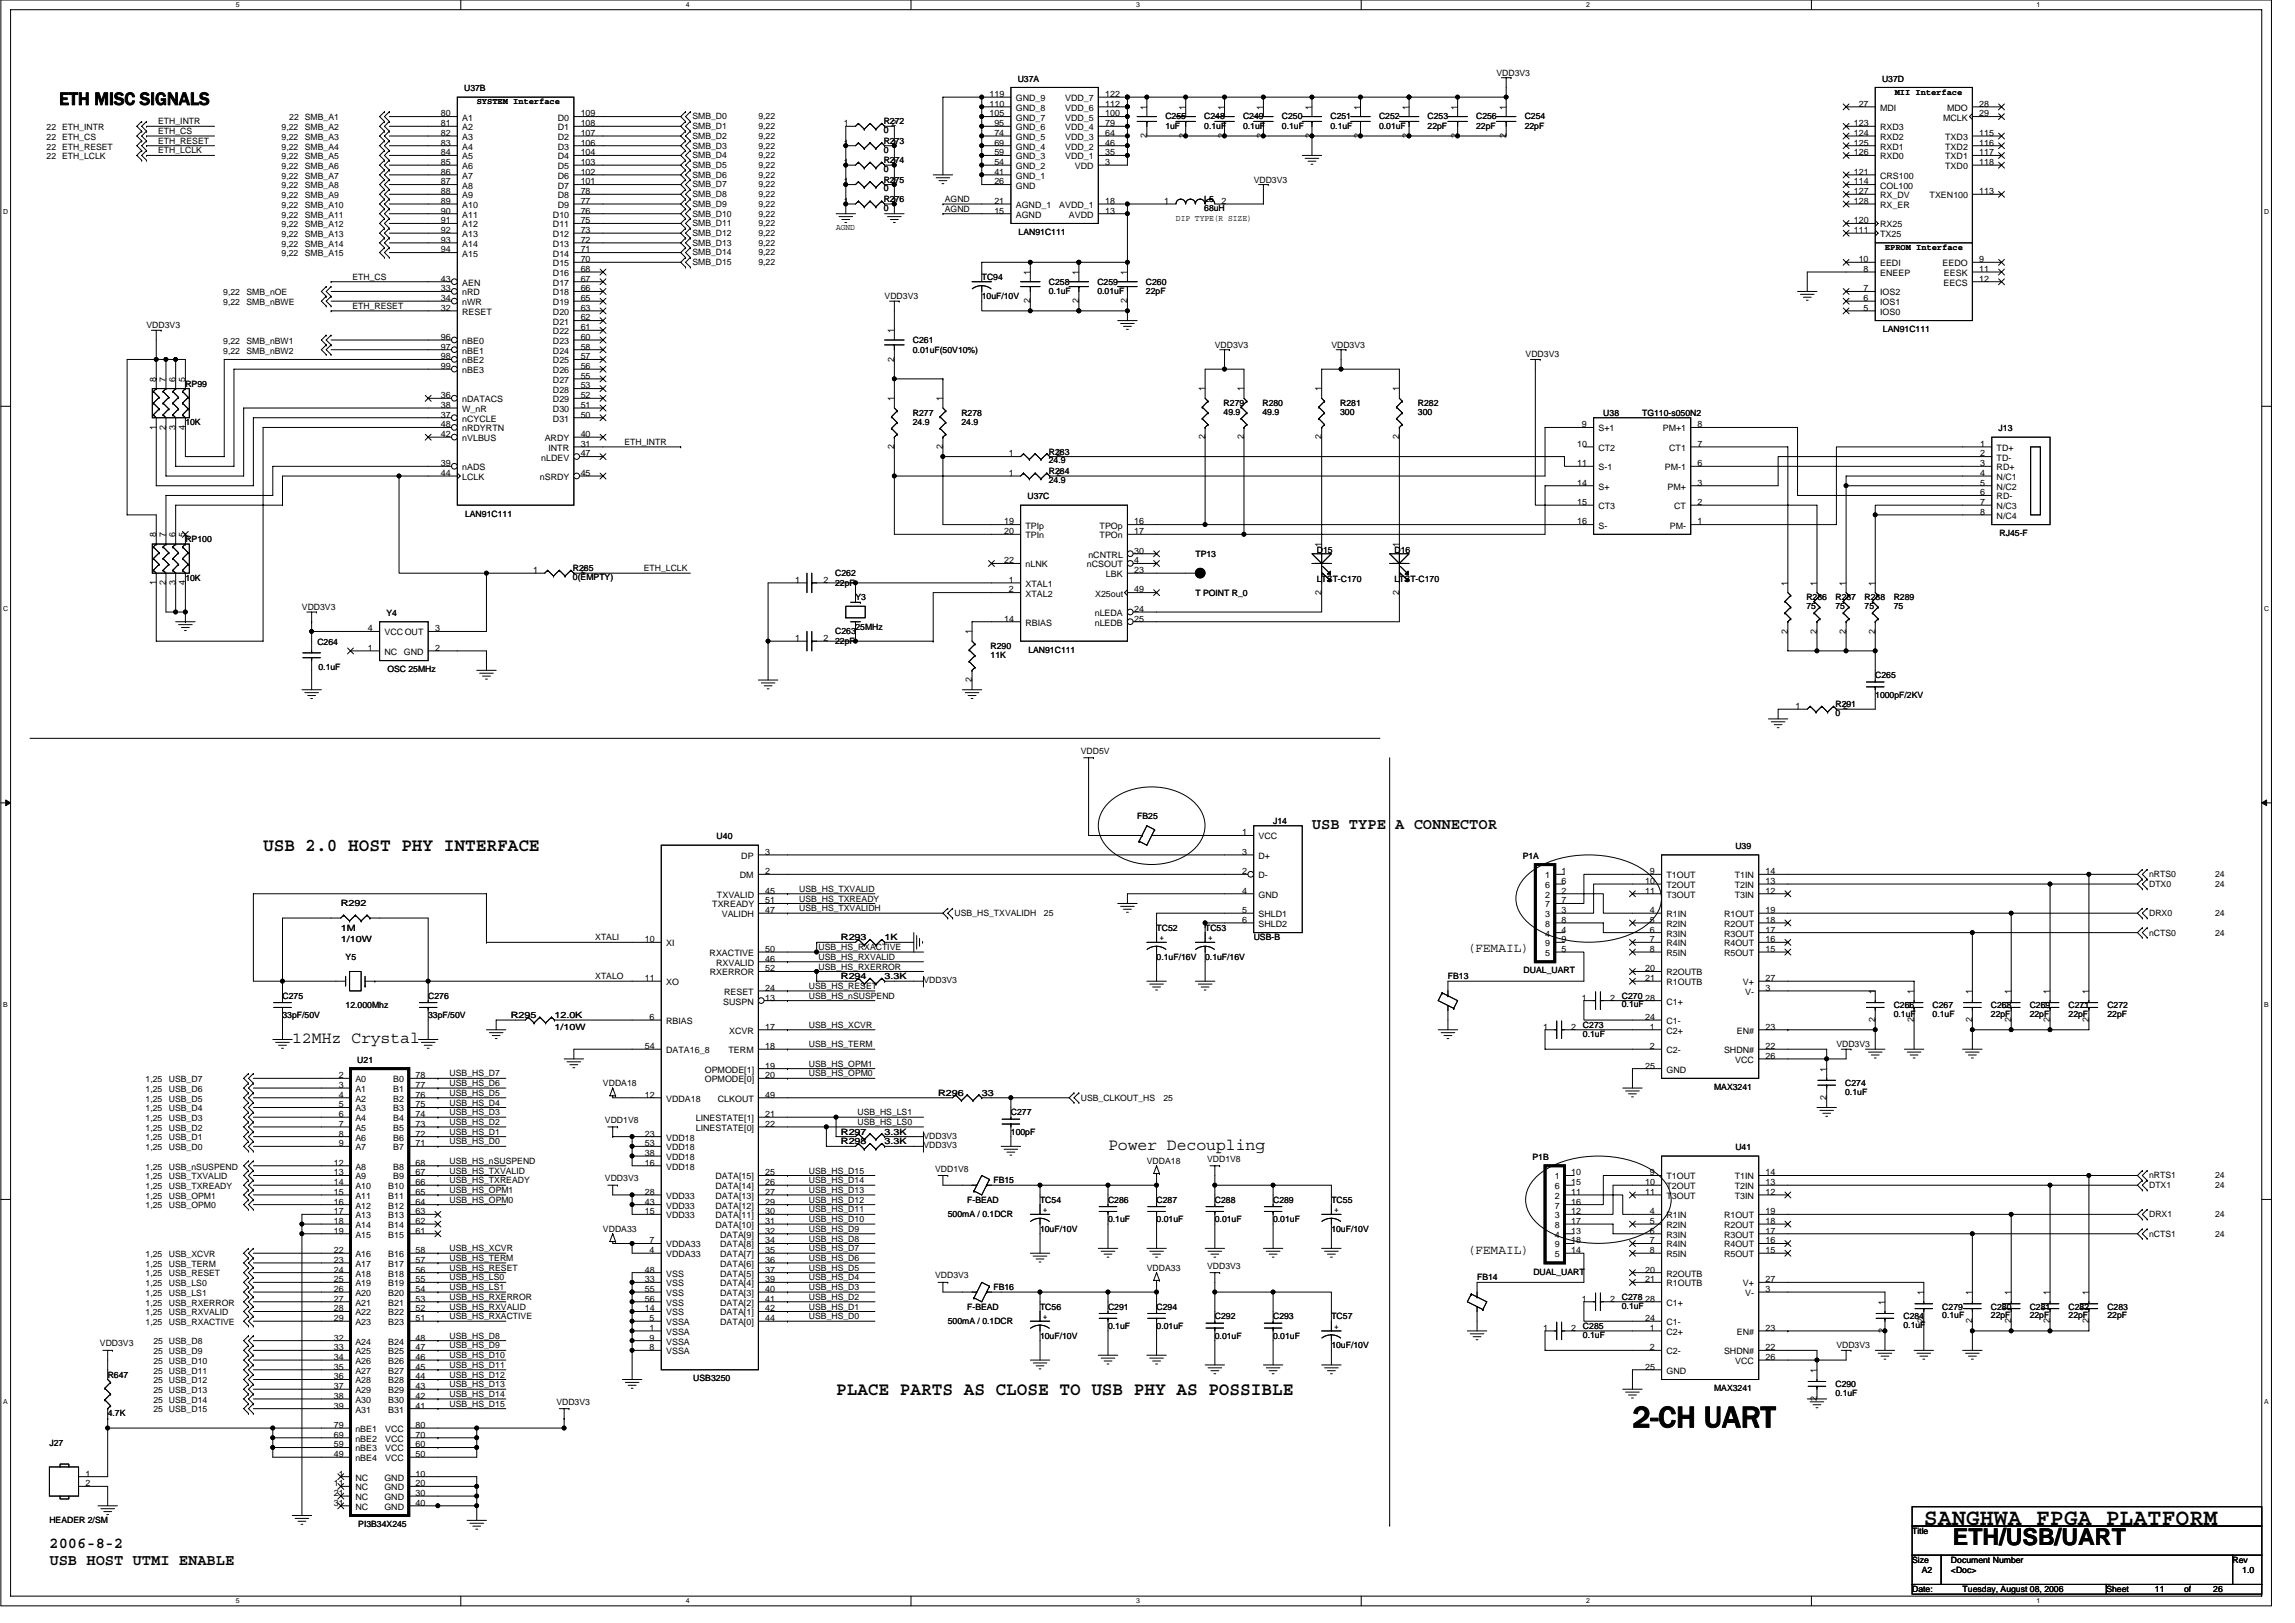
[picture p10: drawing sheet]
<svg xmlns="http://www.w3.org/2000/svg" width="420mm" height="297mm" viewBox="0 0 420 297" stroke-linecap="round" stroke-linejoin="round" font-family="sans-serif">
<defs><g id="words">
<text font-size="5.7" x="298.9" y="261.2">2-CH UART</text>
<g font-size="4.3">
<text x="352.2" y="279.1">SANGHWA FPGA PLATFORM</text>
<text x="357.5" y="282.7">ETH/USB/UART</text>
</g>
<g font-size="3.4">
<text x="10.8" y="19.2">ETH MISC SIGNALS</text>
<text x="48.2" y="155.7">USB 2.0 HOST PHY INTERFACE</text>
<text x="153.1" y="255.3">PLACE PARTS AS CLOSE TO USB PHY AS POSSIBLE</text>
</g>
<g font-size="3">
<text x="53.5" y="190.9">12MHz Crystal</text>
<text x="202.8" y="210.4">Power Decoupling</text>
</g>
<g font-size="2.8">
<text x="240.2" y="151.7">USB TYPE A CONNECTOR</text>
<text x="9" y="283.3">2006-8-2</text>
<text x="9" y="286.5">USB HOST UTMI ENABLE</text>
</g>
<g font-size="2.3">
<text x="268.6" y="174.3">(FEMAIL)</text>
<text x="268.6" y="229.4">(FEMAIL)</text>
</g>
<g font-size="1.6">
<text x="85" y="16.7">U37B</text>
<text x="181.2" y="17.8">119</text>
<text x="186.3" y="14.9">U37A</text>
<text x="202.3" y="17.8">122</text>
<text x="274" y="13.9">VDD3V3</text>
<text x="344.6" y="14.9">U37D</text>
<text x="346.9" y="17.3">MII Interface</text>
<text x="8.5" y="23.8">22 ETH_INTR</text>
<text x="29" y="22.8">ETH_INTR</text>
<text x="51.6" y="23.8">9,22</text>
<text x="53" y="22">22 SMB_A1</text>
<text x="55.8" y="23.8">SMB_A2</text>
<text x="80.7" y="21.3">80</text>
<text x="80.7" y="23.1">81</text>
<text x="84.6" y="22.1">A1</text>
<text x="84.6" y="23.8">A2</text>
<text x="87.3" y="19.1">SYSTEM Interface</text>
<text x="102.1" y="22.1">D0</text>
<text x="102.1" y="23.8">D1</text>
<text x="106.3" y="21.3">109</text>
<text x="106.3" y="23.1">108</text>
<text x="126.8" y="21.9">SMB_D0</text>
<text x="126.8" y="23.6">SMB_D1</text>
<text x="138.8" y="21.9">9,22</text>
<text x="138.8" y="23.6">9,22</text>
<text x="154.5" y="23.1">1</text>
<text x="161.8" y="22.8">R272</text>
<text x="163.2" y="23.1">2</text>
<text x="181.2" y="19.5">110</text>
<text x="181.2" y="21.3">105</text>
<text x="182" y="23.1">95</text>
<text x="186" y="18.5">GND_9</text>
<text x="186" y="20.3">GND_8</text>
<text x="186" y="22.1">GND_7</text>
<text x="186" y="23.8">GND_6</text>
<text x="195" y="18.5">VDD_7</text>
<text x="195" y="20.3">VDD_6</text>
<text x="195" y="22.1">VDD_5</text>
<text x="195" y="23.8">VDD_4</text>
<text x="202.3" y="19.5">112</text>
<text x="202.3" y="21.3">100</text>
<text x="202.3" y="23.1">79</text>
<text x="209.9" y="20.1" transform="rotate(-90 209.9 20.1)">1</text>
<text x="213.3" y="21.9">C255</text>
<text x="213.3" y="23.6">1uF</text>
<text x="217.1" y="20.1" transform="rotate(-90 217.1 20.1)">1</text>
<text x="220.5" y="21.9">C248</text>
<text x="220.5" y="23.6">0.1uF</text>
<text x="224.2" y="20.1" transform="rotate(-90 224.2 20.1)">1</text>
<text x="227.6" y="21.9">C249</text>
<text x="227.6" y="23.6">0.1uF</text>
<text x="231.3" y="20.1" transform="rotate(-90 231.3 20.1)">1</text>
<text x="234.7" y="21.9">C250</text>
<text x="234.7" y="23.6">0.1uF</text>
<text x="240.2" y="20.1" transform="rotate(-90 240.2 20.1)">1</text>
<text x="243.6" y="21.9">C251</text>
<text x="243.6" y="23.6">0.1uF</text>
<text x="249.1" y="20.1" transform="rotate(-90 249.1 20.1)">1</text>
<text x="252.5" y="21.9">C252</text>
<text x="252.5" y="23.6">0.01uF</text>
<text x="257.9" y="20.1" transform="rotate(-90 257.9 20.1)">1</text>
<text x="261.4" y="21.9">C253</text>
<text x="261.4" y="23.6">22pF</text>
<text x="266.8" y="20.1" transform="rotate(-90 266.8 20.1)">1</text>
<text x="270.2" y="21.9">C256</text>
<text x="270.2" y="23.6">22pF</text>
<text x="275.7" y="20.1" transform="rotate(-90 275.7 20.1)">1</text>
<text x="279.1" y="21.9">C254</text>
<text x="279.1" y="23.6">22pF</text>
<text x="339.4" y="23.1">123</text>
<text x="340.3" y="19.5">27</text>
<text x="344.2" y="20.3">MDI</text>
<text x="344.2" y="23.8">RXD3</text>
<text x="355.7" y="22.1">MCLK</text>
<text x="356.5" y="20.3">MDO</text>
<text x="362.3" y="21.3">29</text>
<text x="362.3" y="19.5">28</text>
<text x="8.5" y="29.1">22 ETH_LCLK</text>
<text x="8.5" y="25.6">22 ETH_CS</text>
<text x="8.5" y="27.4">22 ETH_RESET</text>
<text x="29" y="28.1">ETH_LCLK</text>
<text x="29" y="24.5">ETH_CS</text>
<text x="29" y="26.3">ETH_RESET</text>
<text x="51.6" y="25.6">9,22</text>
<text x="51.6" y="27.4">9,22</text>
<text x="51.6" y="29.1">9,22</text>
<text x="55.8" y="25.6">SMB_A3</text>
<text x="55.8" y="27.4">SMB_A4</text>
<text x="55.8" y="29.1">SMB_A5</text>
<text x="80.7" y="24.9">82</text>
<text x="80.7" y="26.6">83</text>
<text x="80.7" y="28.4">84</text>
<text x="84.6" y="25.6">A3</text>
<text x="84.6" y="27.4">A4</text>
<text x="84.6" y="29.2">A5</text>
<text x="102.1" y="25.6">D2</text>
<text x="102.1" y="27.4">D3</text>
<text x="102.1" y="29.2">D4</text>
<text x="106.3" y="24.9">107</text>
<text x="106.3" y="26.6">106</text>
<text x="106.3" y="28.4">104</text>
<text x="126.8" y="25.4">SMB_D2</text>
<text x="126.8" y="27.2">SMB_D3</text>
<text x="126.8" y="29">SMB_D4</text>
<text x="138.8" y="25.4">9,22</text>
<text x="138.8" y="27.2">9,22</text>
<text x="138.8" y="29">9,22</text>
<text x="154.5" y="26.6">1</text>
<text x="161.8" y="29.9">R274</text>
<text x="161.8" y="24.4">0</text>
<text x="161.8" y="26.3">R273</text>
<text x="161.8" y="27.9">0</text>
<text x="163.2" y="26.6">2</text>
<text x="182" y="24.9">74</text>
<text x="182" y="26.6">69</text>
<text x="182" y="28.4">59</text>
<text x="186" y="25.6">GND_5</text>
<text x="186" y="27.4">GND_4</text>
<text x="186" y="29.2">GND_3</text>
<text x="195" y="25.6">VDD_3</text>
<text x="195" y="27.4">VDD_2</text>
<text x="195" y="29.2">VDD_1</text>
<text x="202.3" y="24.9">64</text>
<text x="202.3" y="26.6">46</text>
<text x="202.3" y="28.4">35</text>
<text x="209.9" y="25.3" transform="rotate(-90 209.9 25.3)">2</text>
<text x="217.1" y="25.3" transform="rotate(-90 217.1 25.3)">2</text>
<text x="224.2" y="25.3" transform="rotate(-90 224.2 25.3)">2</text>
<text x="231.3" y="25.3" transform="rotate(-90 231.3 25.3)">2</text>
<text x="240.2" y="25.3" transform="rotate(-90 240.2 25.3)">2</text>
<text x="249.1" y="25.3" transform="rotate(-90 249.1 25.3)">2</text>
<text x="257.9" y="25.3" transform="rotate(-90 257.9 25.3)">2</text>
<text x="266.8" y="25.3" transform="rotate(-90 266.8 25.3)">2</text>
<text x="275.7" y="25.3" transform="rotate(-90 275.7 25.3)">2</text>
<text x="339.4" y="24.9">124</text>
<text x="339.4" y="26.6">125</text>
<text x="339.4" y="28.4">126</text>
<text x="344.2" y="25.6">RXD2</text>
<text x="344.2" y="27.4">RXD1</text>
<text x="344.2" y="29.2">RXD0</text>
<text x="356.1" y="25.6">TXD3</text>
<text x="356.1" y="27.4">TXD2</text>
<text x="356.1" y="29.2">TXD1</text>
<text x="362.3" y="24.9">115</text>
<text x="362.3" y="26.6">116</text>
<text x="362.3" y="28.4">117</text>
<text x="51.6" y="30.9">9,22</text>
<text x="51.6" y="32.7">9,22</text>
<text x="51.6" y="34.5">9,22</text>
<text x="55.8" y="30.9">SMB_A6</text>
<text x="55.8" y="32.7">SMB_A7</text>
<text x="55.8" y="34.5">SMB_A8</text>
<text x="80.7" y="30.2">85</text>
<text x="80.7" y="32">86</text>
<text x="80.7" y="33.8">87</text>
<text x="80.7" y="35.5">88</text>
<text x="84.6" y="30.9">A6</text>
<text x="84.6" y="32.7">A7</text>
<text x="84.6" y="34.5">A8</text>
<text x="102.1" y="30.9">D5</text>
<text x="102.1" y="32.7">D6</text>
<text x="102.1" y="34.5">D7</text>
<text x="106.3" y="30.2">103</text>
<text x="106.3" y="32">102</text>
<text x="106.3" y="33.8">101</text>
<text x="106.3" y="35.5">78</text>
<text x="126.8" y="30.8">SMB_D5</text>
<text x="126.8" y="32.5">SMB_D6</text>
<text x="126.8" y="34.3">SMB_D7</text>
<text x="138.8" y="30.8">9,22</text>
<text x="138.8" y="32.5">9,22</text>
<text x="138.8" y="34.3">9,22</text>
<text x="154.5" y="30.2">1</text>
<text x="154.5" y="33.8">1</text>
<text x="161.8" y="31.5">0</text>
<text x="161.8" y="33.4">R275</text>
<text x="161.8" y="35">0</text>
<text x="163.2" y="30.2">2</text>
<text x="163.2" y="33.8">2</text>
<text x="182" y="30.2">54</text>
<text x="182" y="32">41</text>
<text x="182" y="33.8">26</text>
<text x="186" y="30.9">GND_2</text>
<text x="186" y="32.7">GND_1</text>
<text x="186" y="34.5">GND</text>
<text x="196.8" y="30.9">VDD</text>
<text x="202.3" y="30.2">3</text>
<text x="229.5" y="33.4">VDD3V3</text>
<text x="339.4" y="32">121</text>
<text x="339.4" y="33.8">114</text>
<text x="339.4" y="35.5">127</text>
<text x="344.2" y="32.7">CRS100</text>
<text x="344.2" y="34.5">COL100</text>
<text x="356.1" y="30.9">TXD0</text>
<text x="362.3" y="30.2">118</text>
<text x="362.3" y="35.5">113</text>
<text x="51.6" y="36.3">9,22</text>
<text x="51.6" y="38">9,22</text>
<text x="51.6" y="39.8">9,22</text>
<text x="51.6" y="41.6">9,22</text>
<text x="55.8" y="36.3">SMB_A9</text>
<text x="55.8" y="38">SMB_A10</text>
<text x="55.8" y="39.8">SMB_A11</text>
<text x="55.8" y="41.6">SMB_A12</text>
<text x="80.7" y="37.3">89</text>
<text x="80.7" y="39.1">90</text>
<text x="80.7" y="40.9">91</text>
<text x="84.6" y="36.3">A9</text>
<text x="84.6" y="38.1">A10</text>
<text x="84.6" y="39.8">A11</text>
<text x="84.6" y="41.6">A12</text>
<text x="101.2" y="39.8">D10</text>
<text x="101.2" y="41.6">D11</text>
<text x="102.1" y="36.3">D8</text>
<text x="102.1" y="38.1">D9</text>
<text x="106.3" y="39.1">76</text>
<text x="106.3" y="40.9">75</text>
<text x="106.3" y="37.3">77</text>
<text x="126.8" y="36.1">SMB_D8</text>
<text x="126.8" y="37.9">SMB_D9</text>
<text x="126.8" y="39.6">SMB_D10</text>
<text x="126.8" y="41.4">SMB_D11</text>
<text x="138.8" y="39.6">9,22</text>
<text x="138.8" y="41.4">9,22</text>
<text x="138.8" y="36.1">9,22</text>
<text x="138.8" y="37.9">9,22</text>
<text x="154.5" y="37.3">1</text>
<text x="161.8" y="37">R276</text>
<text x="161.8" y="38.6">0</text>
<text x="163.2" y="37.3">2</text>
<text x="173" y="38.8">AGND</text>
<text x="173" y="37">AGND</text>
<text x="182" y="39.1">15</text>
<text x="182" y="37.3">21</text>
<text x="186" y="39.8">AGND</text>
<text x="186" y="38.1">AGND_1</text>
<text x="193.9" y="38.1">AVDD_1</text>
<text x="195.7" y="39.8">AVDD</text>
<text x="202.3" y="39.1">13</text>
<text x="202.3" y="37.3">18</text>
<text x="213.2" y="37.3">1</text>
<text x="215.3" y="40.4">DIP TYPE(R SIZE)</text>
<text x="220.5" y="37">L5</text>
<text x="220.5" y="38.6">68uH</text>
<text x="223.7" y="37.3">2</text>
<text x="339.4" y="37.3">128</text>
<text x="339.4" y="40.9">120</text>
<text x="344.2" y="36.3">RX_DV</text>
<text x="344.2" y="38.1">RX_ER</text>
<text x="344.2" y="41.6">RX25</text>
<text x="353.3" y="36.3">TXEN100</text>
<text x="51.6" y="43.4">9,22</text>
<text x="51.6" y="45.1">9,22</text>
<text x="51.6" y="46.9">9,22</text>
<text x="55.8" y="43.4">SMB_A13</text>
<text x="55.8" y="45.1">SMB_A14</text>
<text x="55.8" y="46.9">SMB_A15</text>
<text x="80.7" y="42.7">92</text>
<text x="80.7" y="44.4">93</text>
<text x="80.7" y="46.2">94</text>
<text x="84.6" y="43.4">A13</text>
<text x="84.6" y="45.2">A14</text>
<text x="84.6" y="46.9">A15</text>
<text x="101.2" y="43.4">D12</text>
<text x="101.2" y="45.2">D13</text>
<text x="101.2" y="46.9">D14</text>
<text x="106.3" y="42.7">73</text>
<text x="106.3" y="44.4">72</text>
<text x="106.3" y="46.2">71</text>
<text x="106.3" y="48">70</text>
<text x="126.8" y="43.2">SMB_D12</text>
<text x="126.8" y="45">SMB_D13</text>
<text x="126.8" y="46.8">SMB_D14</text>
<text x="138.8" y="43.2">9,22</text>
<text x="138.8" y="45">9,22</text>
<text x="138.8" y="46.8">9,22</text>
<text x="153.1" y="42.1">AGND</text>
<text x="186.5" y="43">LAN91C111</text>
<text x="339.4" y="42.7">111</text>
<text x="340.3" y="48">10</text>
<text x="344.2" y="43.4">TX25</text>
<text x="345.1" y="45.8">EPROM Interface</text>
<text x="362.3" y="48">9</text>
<text x="64.5" y="51.2">ETH_CS</text>
<text x="80.7" y="51.5">43</text>
<text x="80.7" y="53.3">33</text>
<text x="84.6" y="52.3">AEN</text>
<text x="101.2" y="48.7">D15</text>
<text x="101.2" y="50.5">D16</text>
<text x="101.2" y="52.3">D17</text>
<text x="106.3" y="49.8">68</text>
<text x="106.3" y="51.5">67</text>
<text x="106.3" y="53.3">66</text>
<text x="126.8" y="48.5">SMB_D15</text>
<text x="138.8" y="48.5">9,22</text>
<text x="179.7" y="51.2">TC94</text>
<text x="188.6" y="50.3" transform="rotate(-90 188.6 50.3)">1</text>
<text x="192" y="52.1">C258</text>
<text x="192" y="53.9">0.1uF</text>
<text x="197.5" y="50.3" transform="rotate(-90 197.5 50.3)">1</text>
<text x="200.9" y="52.1">C259</text>
<text x="200.9" y="53.9">0.01uF</text>
<text x="206.4" y="50.3" transform="rotate(-90 206.4 50.3)">1</text>
<text x="209.8" y="52.1">C260</text>
<text x="209.8" y="53.9">22pF</text>
<text x="341.2" y="49.8">8</text>
<text x="341.2" y="53.3">7</text>
<text x="344.2" y="48.7">EEDI</text>
<text x="344.2" y="50.5">ENEEP</text>
<text x="355.6" y="48.7">EEDO</text>
<text x="355.8" y="52.3">EECS</text>
<text x="355.9" y="50.5">EESK</text>
<text x="362.3" y="49.8">11</text>
<text x="362.3" y="51.5">12</text>
<text x="40.9" y="54">9,22</text>
<text x="40.9" y="55.8">9,22</text>
<text x="45.1" y="54">SMB_nOE</text>
<text x="45.1" y="55.8">SMB_nBWE</text>
<text x="64.5" y="56.5">ETH_RESET</text>
<text x="80.7" y="56.9">32</text>
<text x="80.7" y="55.1">34</text>
<text x="84.6" y="57.6">RESET</text>
<text x="84.6" y="54.1">nRD</text>
<text x="84.6" y="55.8">nWR</text>
<text x="101.2" y="54.1">D18</text>
<text x="101.2" y="55.8">D19</text>
<text x="101.2" y="57.6">D20</text>
<text x="101.2" y="59.4">D21</text>
<text x="106.3" y="55.1">65</text>
<text x="106.3" y="56.9">63</text>
<text x="106.3" y="58.7">62</text>
<text x="162" y="54.8">VDD3V3</text>
<text x="179.7" y="54.8">10uF/10V</text>
<text x="188.6" y="55.5" transform="rotate(-90 188.6 55.5)">2</text>
<text x="197.5" y="55.5" transform="rotate(-90 197.5 55.5)">2</text>
<text x="206.4" y="55.5" transform="rotate(-90 206.4 55.5)">2</text>
<text x="341.2" y="56.9">5</text>
<text x="341.2" y="55.1">6</text>
<text x="344.2" y="57.6">IOS0</text>
<text x="344.2" y="55.8">IOS1</text>
<text x="344.2" y="54.1">IOS2</text>
<text x="26.8" y="60.1">VDD3V3</text>
<text x="40.9" y="62.9">9,22</text>
<text x="40.9" y="64.7">9,22</text>
<text x="45.1" y="62.9">SMB_nBW1</text>
<text x="45.1" y="64.7">SMB_nBW2</text>
<text x="80.7" y="62.2">96</text>
<text x="80.7" y="64">97</text>
<text x="80.7" y="65.8">98</text>
<text x="84.6" y="62.9">nBE0</text>
<text x="84.6" y="64.7">nBE1</text>
<text x="101.2" y="61.2">D22</text>
<text x="101.2" y="62.9">D23</text>
<text x="101.2" y="64.7">D24</text>
<text x="106.3" y="60.4">61</text>
<text x="106.3" y="62.2">60</text>
<text x="106.3" y="64">58</text>
<text x="106.3" y="65.8">57</text>
<text x="163.7" y="61" transform="rotate(-90 163.7 61)">1</text>
<text x="167.1" y="62.8">C261</text>
<text x="167.1" y="64.5">0.01uF(50V10%)</text>
<text x="222.4" y="63.6">VDD3V3</text>
<text x="243.7" y="63.6">VDD3V3</text>
<text x="279.3" y="65.4">VDD3V3</text>
<text x="344.7" y="60.8">LAN91C111</text>
<text x="28.6" y="69.9" transform="rotate(-90 28.6 69.9)">8</text>
<text x="30.4" y="69.9" transform="rotate(-90 30.4 69.9)">7</text>
<text x="32.1" y="69.9" transform="rotate(-90 32.1 69.9)">6</text>
<text x="33.9" y="69.9" transform="rotate(-90 33.9 69.9)">5</text>
<text x="33.9" y="70.8">RP99</text>
<text x="80.7" y="67.5">99</text>
<text x="84.6" y="66.5">nBE2</text>
<text x="84.6" y="68.3">nBE3</text>
<text x="101.2" y="66.5">D25</text>
<text x="101.2" y="68.3">D26</text>
<text x="101.2" y="70.1">D27</text>
<text x="101.2" y="71.8">D28</text>
<text x="106.3" y="67.5">56</text>
<text x="106.3" y="69.3">55</text>
<text x="106.3" y="71.1">53</text>
<text x="163.7" y="66.2" transform="rotate(-90 163.7 66.2)">2</text>
<text x="220.6" y="71.6" transform="rotate(-90 220.6 71.6)">1</text>
<text x="227.7" y="71.6" transform="rotate(-90 227.7 71.6)">1</text>
<text x="241.9" y="71.6" transform="rotate(-90 241.9 71.6)">1</text>
<text x="256.2" y="71.6" transform="rotate(-90 256.2 71.6)">1</text>
<text x="33.9" y="77.9">10K</text>
<text x="80.7" y="72.9">36</text>
<text x="80.7" y="74.7">38</text>
<text x="80.7" y="76.4">37</text>
<text x="84.6" y="73.6">nDATACS</text>
<text x="84.6" y="75.4">W_nR</text>
<text x="84.6" y="77.2">nCYCLE</text>
<text x="101.2" y="73.6">D29</text>
<text x="101.2" y="75.4">D30</text>
<text x="101.2" y="77.2">D31</text>
<text x="106.3" y="72.9">52</text>
<text x="106.3" y="74.7">51</text>
<text x="106.3" y="76.4">50</text>
<text x="163.7" y="73.4" transform="rotate(-90 163.7 73.4)">1</text>
<text x="167.1" y="76.1">R277</text>
<text x="167.1" y="77.7">24.9</text>
<text x="172.6" y="73.4" transform="rotate(-90 172.6 73.4)">1</text>
<text x="176" y="76.1">R278</text>
<text x="176" y="77.7">24.9</text>
<text x="224" y="74.3">R279</text>
<text x="224" y="75.9">49.9</text>
<text x="231.1" y="74.3">R280</text>
<text x="231.1" y="75.9">49.9</text>
<text x="245.4" y="74.3">R281</text>
<text x="245.4" y="75.9">300</text>
<text x="259.6" y="74.3">R282</text>
<text x="259.6" y="75.9">300</text>
<text x="293.5" y="76.1">U38</text>
<text x="300.6" y="76.1">TG110-s050N2</text>
<text x="28.6" y="78.6" transform="rotate(-90 28.6 78.6)">1</text>
<text x="30.4" y="78.6" transform="rotate(-90 30.4 78.6)">2</text>
<text x="32.1" y="78.6" transform="rotate(-90 32.1 78.6)">3</text>
<text x="33.9" y="78.6" transform="rotate(-90 33.9 78.6)">4</text>
<text x="80.7" y="78.2">48</text>
<text x="80.7" y="80">42</text>
<text x="84.6" y="79">nRDYRTN</text>
<text x="84.6" y="80.7">nVLBUS</text>
<text x="99.7" y="80.7">ARDY</text>
<text x="100.4" y="82.5">INTR</text>
<text x="106.3" y="83.5">47</text>
<text x="106.3" y="81.8">31</text>
<text x="106.3" y="80">40</text>
<text x="114.3" y="81.4">ETH_INTR</text>
<text x="163.7" y="82.2" transform="rotate(-90 163.7 82.2)">2</text>
<text x="172.6" y="82.2" transform="rotate(-90 172.6 82.2)">2</text>
<text x="184.7" y="83.5">1</text>
<text x="192" y="83.2">R283</text>
<text x="193.4" y="83.5">2</text>
<text x="220.6" y="80.4" transform="rotate(-90 220.6 80.4)">2</text>
<text x="227.7" y="80.4" transform="rotate(-90 227.7 80.4)">2</text>
<text x="241.9" y="80.4" transform="rotate(-90 241.9 80.4)">2</text>
<text x="256.2" y="80.4" transform="rotate(-90 256.2 80.4)">2</text>
<text x="288.7" y="81.8">10</text>
<text x="289.6" y="78.2">9</text>
<text x="292.6" y="79">S+1</text>
<text x="292.6" y="82.5">CT2</text>
<text x="304.4" y="79">PM+1</text>
<text x="305.6" y="82.5">CT1</text>
<text x="310.8" y="78.2">8</text>
<text x="310.8" y="81.8">7</text>
<text x="362.5" y="81.8">1</text>
<text x="362.5" y="83.5">2</text>
<text x="365.5" y="82.5">TD+</text>
<text x="365.9" y="78.9">J13</text>
<text x="80.7" y="85.3">39</text>
<text x="80.7" y="87.1">44</text>
<text x="84.6" y="86.1">nADS</text>
<text x="84.6" y="87.8">LCLK</text>
<text x="98.8" y="87.8">nSRDY</text>
<text x="99.1" y="84.3">nLDEV</text>
<text x="106.3" y="87.1">45</text>
<text x="184.7" y="87.1">1</text>
<text x="192" y="86.8">R284</text>
<text x="192" y="88.4">24.9</text>
<text x="192" y="84.8">24.9</text>
<text x="193.4" y="87.1">2</text>
<text x="288.7" y="85.3">11</text>
<text x="288.7" y="88.9">14</text>
<text x="292.6" y="86.1">S-1</text>
<text x="292.6" y="89.6">S+</text>
<text x="304.8" y="86.1">PM-1</text>
<text x="305.3" y="89.6">PM+</text>
<text x="310.8" y="88.9">3</text>
<text x="310.8" y="85.3">6</text>
<text x="362.5" y="85.3">3</text>
<text x="362.5" y="87.1">4</text>
<text x="362.5" y="88.9">5</text>
<text x="365.5" y="84.3">TD-</text>
<text x="365.5" y="86.1">RD+</text>
<text x="365.5" y="87.8">N/C1</text>
<text x="365.5" y="89.6">N/C2</text>
<text x="85.1" y="94.6">LAN91C111</text>
<text x="183.8" y="96">19</text>
<text x="188.1" y="91.4">U37C</text>
<text x="207.7" y="96">16</text>
<text x="288.7" y="92.4">15</text>
<text x="288.7" y="96">16</text>
<text x="292.6" y="93.2">CT3</text>
<text x="306.5" y="93.2">CT</text>
<text x="310.8" y="92.4">2</text>
<text x="310.8" y="96">1</text>
<text x="362.5" y="90.7">6</text>
<text x="362.5" y="92.4">7</text>
<text x="362.5" y="94.2">8</text>
<text x="365.5" y="91.4">RD-</text>
<text x="365.5" y="93.2">N/C3</text>
<text x="365.5" y="95">N/C4</text>
<text x="28.6" y="98.3" transform="rotate(-90 28.6 98.3)">8</text>
<text x="30.4" y="98.3" transform="rotate(-90 30.4 98.3)">7</text>
<text x="32.1" y="98.3" transform="rotate(-90 32.1 98.3)">6</text>
<text x="33.9" y="98.3" transform="rotate(-90 33.9 98.3)">5</text>
<text x="33.9" y="99.2">RP100</text>
<text x="183.8" y="97.8">20</text>
<text x="187.7" y="96.7">TPIp</text>
<text x="187.7" y="98.5">TPIn</text>
<text x="201.3" y="96.7">TPOp</text>
<text x="201.3" y="98.5">TPOn</text>
<text x="207.7" y="97.8">17</text>
<text x="207.7" y="101.3">30</text>
<text x="218.9" y="101.9">TP13</text>
<text x="241.1" y="101.2">D15</text>
<text x="241.9" y="100.1" transform="rotate(-90 241.9 100.1)">1</text>
<text x="255.3" y="101.2">D16</text>
<text x="256.2" y="100.1" transform="rotate(-90 256.2 100.1)">1</text>
<text x="292.6" y="96.7">S-</text>
<text x="305.7" y="96.7">PM-</text>
<text x="366.1" y="98.1">RJ45-F</text>
<text x="28.6" y="107.1" transform="rotate(-90 28.6 107.1)">1</text>
<text x="30.4" y="107.1" transform="rotate(-90 30.4 107.1)">2</text>
<text x="32.1" y="107.1" transform="rotate(-90 32.1 107.1)">3</text>
<text x="33.9" y="107.1" transform="rotate(-90 33.9 107.1)">4</text>
<text x="33.9" y="106.3">10K</text>
<text x="97.6" y="104.9">1</text>
<text x="104.9" y="104.5">R285</text>
<text x="104.9" y="106.2">0(EMPTY)</text>
<text x="106.3" y="104.9">2</text>
<text x="117.9" y="104.5">ETH_LCLK</text>
<text x="145.6" y="106.7">1</text>
<text x="150.8" y="106.7">2</text>
<text x="152.9" y="105.4">C262</text>
<text x="152.9" y="107.2">22pF</text>
<text x="183.8" y="103.1">22</text>
<text x="184.7" y="106.7">1</text>
<text x="187.7" y="103.8">nLNK</text>
<text x="187.7" y="107.4">XTAL1</text>
<text x="199" y="103.8">nCSOUT</text>
<text x="199.3" y="102.1">nCNTRL</text>
<text x="202.5" y="105.6">LBK</text>
<text x="207.7" y="103.1">4</text>
<text x="207.7" y="104.9">23</text>
<text x="241.1" y="106.5">LTST-C170</text>
<text x="255.3" y="106.5">LTST-C170</text>
<text x="327.3" y="107.2" transform="rotate(-90 327.3 107.2)">1</text>
<text x="332.6" y="107.2" transform="rotate(-90 332.6 107.2)">1</text>
<text x="338" y="107.2" transform="rotate(-90 338 107.2)">1</text>
<text x="343.3" y="107.2" transform="rotate(-90 343.3 107.2)">1</text>
<text x="55.3" y="111.7">VDD3V3</text>
<text x="70.7" y="112.7">Y4</text>
<text x="156.6" y="109.9">Y3</text>
<text x="183.8" y="113.8">14</text>
<text x="184.7" y="108.4">2</text>
<text x="187.7" y="109.2">XTAL2</text>
<text x="200.4" y="112.7">nLEDA</text>
<text x="200.5" y="109.2">X25out</text>
<text x="207.7" y="112">24</text>
<text x="207.7" y="113.8">25</text>
<text x="207.7" y="108.4">49</text>
<text x="218.9" y="109.2">T POINT R_0</text>
<text x="241.9" y="108.8" transform="rotate(-90 241.9 108.8)">2</text>
<text x="256.2" y="108.8" transform="rotate(-90 256.2 108.8)">2</text>
<text x="330.7" y="109.9">R286</text>
<text x="330.7" y="111.5">75</text>
<text x="336" y="109.9">R287</text>
<text x="336" y="111.5">75</text>
<text x="341.4" y="109.9">R288</text>
<text x="341.4" y="111.5">75</text>
<text x="346.7" y="109.9">R289</text>
<text x="346.7" y="111.5">75</text>
<text x="58.1" y="118">C264</text>
<text x="67.4" y="119.1">1</text>
<text x="67.4" y="115.5">4</text>
<text x="70.4" y="119.8">NC</text>
<text x="70.4" y="116.3">VCCOUT</text>
<text x="73.9" y="119.8">GND</text>
<text x="79.6" y="119.1">2</text>
<text x="79.6" y="115.5">3</text>
<text x="145.6" y="117.3">1</text>
<text x="150.8" y="117.3">2</text>
<text x="152.9" y="116.1">C263</text>
<text x="152.9" y="117.9">22pF</text>
<text x="156.6" y="115.2">25MHz</text>
<text x="177.9" y="116.1" transform="rotate(-90 177.9 116.1)">1</text>
<text x="181.3" y="118.8">R290</text>
<text x="187.7" y="114.5">RBIAS</text>
<text x="188.3" y="119.5">LAN91C111</text>
<text x="200.4" y="114.5">nLEDB</text>
<text x="327.3" y="116" transform="rotate(-90 327.3 116)">2</text>
<text x="332.6" y="116" transform="rotate(-90 332.6 116)">2</text>
<text x="338" y="116" transform="rotate(-90 338 116)">2</text>
<text x="343.3" y="116" transform="rotate(-90 343.3 116)">2</text>
<text x="58.3" y="122.7">0.1uF</text>
<text x="70.9" y="123">OSC 25MHz</text>
<text x="177.9" y="124.8" transform="rotate(-90 177.9 124.8)">2</text>
<text x="181.3" y="120.4">11K</text>
<text x="343.3" y="124.1">C265</text>
<text x="328.7" y="129.8">1</text>
<text x="336" y="129.4">R291</text>
<text x="336" y="131">0</text>
<text x="337.4" y="129.8">2</text>
<text x="343.3" y="127.7">1000pF/2KV</text>
<text x="197.9" y="138">VDD5V</text>
<text x="208.2" y="149.9">FB25</text>
<text x="131.2" y="153.6">U40</text>
<text x="227.4" y="152.9">1</text>
<text x="230.4" y="153.6">VCC</text>
<text x="233.1" y="150.8">J14</text>
<text x="317.7" y="155.4">U39</text>
<text x="135.5" y="160.7">DM</text>
<text x="135.7" y="157.2">DP</text>
<text x="140.1" y="160">2</text>
<text x="140.1" y="156.4">3</text>
<text x="227.4" y="160">2</text>
<text x="227.4" y="156.4">3</text>
<text x="230.4" y="160.7">D-</text>
<text x="230.4" y="157.2">D+</text>
<text x="278.8" y="157.2">P1A</text>
<text x="282.9" y="160.7">1</text>
<text x="285.9" y="160">1</text>
<text x="285.9" y="161.8">6</text>
<text x="301.2" y="161.8">10</text>
<text x="302.1" y="160">9</text>
<text x="305.1" y="160.7">T1OUT</text>
<text x="317.6" y="160.7">T1IN</text>
<text x="323.2" y="160">14</text>
<text x="323.2" y="161.8">13</text>
<text x="393.5" y="160.5">nRTS0</text>
<text x="405.5" y="160.5">24</text>
<text x="62.4" y="165.9">R292</text>
<text x="130.4" y="166.1">TXREADY</text>
<text x="131.3" y="164.3">TXVALID</text>
<text x="132.1" y="167.9">VALIDH</text>
<text x="140.1" y="165.3">51</text>
<text x="140.1" y="163.6">45</text>
<text x="140.1" y="167.1">47</text>
<text x="146.3" y="166.8">USB_HS_TXVALIDH</text>
<text x="146.3" y="165">USB_HS_TXREADY</text>
<text x="146.3" y="163.2">USB_HS_TXVALID</text>
<text x="174.8" y="167.7">USB_HS_TXVALIDH</text>
<text x="191.1" y="167.7">25</text>
<text x="227.4" y="163.6">4</text>
<text x="227.4" y="167.1">5</text>
<text x="230.4" y="164.3">GND</text>
<text x="230.4" y="167.9">SHLD1</text>
<text x="282.9" y="164.3">2</text>
<text x="282.9" y="167.9">3</text>
<text x="282.9" y="162.5">6</text>
<text x="282.9" y="166.1">7</text>
<text x="285.9" y="163.6">2</text>
<text x="285.9" y="167.1">3</text>
<text x="285.9" y="165.3">7</text>
<text x="301.2" y="163.6">11</text>
<text x="302.1" y="167.1">4</text>
<text x="305.1" y="167.9">R1IN</text>
<text x="305.1" y="162.5">T2OUT</text>
<text x="305.1" y="164.3">T3OUT</text>
<text x="315.6" y="167.9">R1OUT</text>
<text x="317.6" y="162.5">T2IN</text>
<text x="317.6" y="164.3">T3IN</text>
<text x="323.2" y="167.1">19</text>
<text x="323.2" y="163.6">12</text>
<text x="393.5" y="162.3">DTX0</text>
<text x="393.5" y="167.7">DRX0</text>
<text x="405.5" y="167.7">24</text>
<text x="405.5" y="162.3">24</text>
<text x="62.4" y="170.3">1M</text>
<text x="62.4" y="172.5">1/10W</text>
<text x="109" y="172.1">XTALI</text>
<text x="118" y="172.4">10</text>
<text x="122" y="173.2">XI</text>
<text x="149.9" y="173.9">USB_HS_RXACTIVE</text>
<text x="154" y="172.1">R293</text>
<text x="162" y="172.1">1K</text>
<text x="211.7" y="170.3">TC52</text>
<text x="212.3" y="172.1">+</text>
<text x="220.6" y="170.3">TC53</text>
<text x="221.2" y="172.1">+</text>
<text x="227.4" y="168.9">6</text>
<text x="229.5" y="172.1">USB-B</text>
<text x="230.4" y="169.6">SHLD2</text>
<text x="282.9" y="171.4">4</text>
<text x="282.9" y="169.6">8</text>
<text x="282.9" y="173.2">9</text>
<text x="285.9" y="170.7">4</text>
<text x="285.9" y="168.9">8</text>
<text x="285.9" y="172.4">9</text>
<text x="302.1" y="168.9">5</text>
<text x="302.1" y="170.7">6</text>
<text x="302.1" y="172.4">7</text>
<text x="305.1" y="169.6">R2IN</text>
<text x="305.1" y="171.4">R3IN</text>
<text x="305.1" y="173.2">R4IN</text>
<text x="315.6" y="169.6">R2OUT</text>
<text x="315.6" y="171.4">R3OUT</text>
<text x="315.6" y="173.2">R4OUT</text>
<text x="323.2" y="168.9">18</text>
<text x="323.2" y="170.7">17</text>
<text x="323.2" y="172.4">16</text>
<text x="393.5" y="171.2">nCTS0</text>
<text x="405.5" y="171.2">24</text>
<text x="63.3" y="175.7">Y5</text>
<text x="109" y="179.2">XTALO</text>
<text x="118" y="179.6">11</text>
<text x="129.9" y="175">RXACTIVE</text>
<text x="129.9" y="178.5">RXERROR</text>
<text x="131.1" y="176.7">RXVALID</text>
<text x="140.1" y="176">46</text>
<text x="140.1" y="177.8">52</text>
<text x="140.1" y="174.2">50</text>
<text x="149.9" y="177.4">USB_HS_RXERROR</text>
<text x="149.9" y="175.7">USB_HS_RXVALID</text>
<text x="154" y="179.2">R294</text>
<text x="162" y="179.2">3.3K</text>
<text x="169.1" y="179.9">VDD3V3</text>
<text x="211.7" y="175.7">0.1uF/16V</text>
<text x="220.6" y="175.7">0.1uF/16V</text>
<text x="265.1" y="179.2">FB13</text>
<text x="278.9" y="178.2">DUAL_UART</text>
<text x="282.9" y="175">5</text>
<text x="285.9" y="174.2">5</text>
<text x="301.2" y="177.8">20</text>
<text x="301.2" y="179.6">21</text>
<text x="302.1" y="174.2">8</text>
<text x="305.1" y="178.5">R2OUTB</text>
<text x="305.1" y="175">R5IN</text>
<text x="315.6" y="175">R5OUT</text>
<text x="323.2" y="174.2">15</text>
<text x="323.2" y="179.6">27</text>
<text x="51.7" y="182.8">C275</text>
<text x="63.3" y="184.6">12.000Mhz</text>
<text x="78.4" y="182.8">C276</text>
<text x="122" y="180.3">XO</text>
<text x="132.4" y="183.9">SUSPN</text>
<text x="132.6" y="182.1">RESET</text>
<text x="140.1" y="181.3">24</text>
<text x="140.1" y="183.1">13</text>
<text x="148.1" y="181">USB_HS_RESET</text>
<text x="148.1" y="182.8">USB_HS_nSUSPEND</text>
<text x="289.6" y="183.1">1</text>
<text x="294.8" y="183.1">2</text>
<text x="296.9" y="182.8">C270</text>
<text x="296.9" y="184.4">0.1uF</text>
<text x="301.2" y="183.1">28</text>
<text x="305.1" y="183.9">C1+</text>
<text x="305.1" y="180.3">R1OUTB</text>
<text x="319.1" y="180.3">V+</text>
<text x="319.5" y="182.1">V-</text>
<text x="323.2" y="181.3">3</text>
<text x="343.3" y="181.9" transform="rotate(-90 343.3 181.9)">1</text>
<text x="346.7" y="184.6">C266</text>
<text x="350.4" y="181.9" transform="rotate(-90 350.4 181.9)">1</text>
<text x="353.8" y="184.6">C267</text>
<text x="361.1" y="181.9" transform="rotate(-90 361.1 181.9)">1</text>
<text x="364.5" y="184.6">C268</text>
<text x="368.2" y="181.9" transform="rotate(-90 368.2 181.9)">1</text>
<text x="371.6" y="184.6">C269</text>
<text x="375.3" y="181.9" transform="rotate(-90 375.3 181.9)">1</text>
<text x="378.7" y="184.6">C271</text>
<text x="382.4" y="181.9" transform="rotate(-90 382.4 181.9)">1</text>
<text x="385.8" y="184.6">C272</text>
<text x="51.7" y="186.3">33pF/50V</text>
<text x="78.4" y="186.3">33pF/50V</text>
<text x="93.5" y="186.3">R295</text>
<text x="101.5" y="186.3">12.0K</text>
<text x="101.5" y="188.5">1/10W</text>
<text x="118.9" y="186.7">6</text>
<text x="122" y="187.4">RBIAS</text>
<text x="133.5" y="189.2">XCVR</text>
<text x="140.1" y="188.4">17</text>
<text x="148.1" y="191.7">USB_HS_TERM</text>
<text x="148.1" y="188.1">USB_HS_XCVR</text>
<text x="282.5" y="188.4">1</text>
<text x="287.7" y="188.4">2</text>
<text x="289.8" y="188.1">C273</text>
<text x="289.8" y="189.7">0.1uF</text>
<text x="301.2" y="186.7">24</text>
<text x="302.1" y="188.4">1</text>
<text x="305.1" y="187.4">C1-</text>
<text x="305.1" y="189.2">C2+</text>
<text x="318" y="189.2">EN#</text>
<text x="323.2" y="188.4">23</text>
<text x="336.2" y="191.7">VDD3V3</text>
<text x="343.3" y="187.1" transform="rotate(-90 343.3 187.1)">2</text>
<text x="346.7" y="186.2">0.1uF</text>
<text x="350.4" y="187.1" transform="rotate(-90 350.4 187.1)">2</text>
<text x="353.8" y="186.2">0.1uF</text>
<text x="361.1" y="187.1" transform="rotate(-90 361.1 187.1)">2</text>
<text x="364.5" y="186.2">22pF</text>
<text x="368.2" y="187.1" transform="rotate(-90 368.2 187.1)">2</text>
<text x="371.6" y="186.2">22pF</text>
<text x="375.3" y="187.1" transform="rotate(-90 375.3 187.1)">2</text>
<text x="378.7" y="186.2">22pF</text>
<text x="382.4" y="187.1" transform="rotate(-90 382.4 187.1)">2</text>
<text x="385.8" y="186.2">22pF</text>
<text x="62" y="197.3">2</text>
<text x="65.4" y="194.5">U21</text>
<text x="76.1" y="197.3">78</text>
<text x="82.3" y="197">USB_HS_D7</text>
<text x="118" y="192">54</text>
<text x="122" y="192.7">DATA16_8</text>
<text x="129" y="196.3">OPMODE[1]</text>
<text x="133.4" y="192.7">TERM</text>
<text x="140.1" y="192">18</text>
<text x="140.1" y="195.6">19</text>
<text x="140.1" y="197.3">20</text>
<text x="148.1" y="195.2">USB_HS_OPM1</text>
<text x="148.1" y="197">USB_HS_OPM0</text>
<text x="301.2" y="195.6">25</text>
<text x="302.1" y="192">2</text>
<text x="305.1" y="192.7">C2-</text>
<text x="305.1" y="196.3">GND</text>
<text x="315.6" y="192.7">SHDN#</text>
<text x="317.7" y="194.5">VCC</text>
<text x="323.2" y="192">22</text>
<text x="323.2" y="193.8">26</text>
<text x="334.4" y="196.1" transform="rotate(-90 334.4 196.1)">1</text>
<text x="26.7" y="203.4">1,25</text>
<text x="26.7" y="201.6">1,25</text>
<text x="26.7" y="199.8">1,25</text>
<text x="26.7" y="198.1">1,25</text>
<text x="30.9" y="203.4">USB_D4</text>
<text x="30.9" y="201.6">USB_D5</text>
<text x="30.9" y="199.8">USB_D6</text>
<text x="30.9" y="198.1">USB_D7</text>
<text x="62" y="199.1">3</text>
<text x="62" y="200.9">4</text>
<text x="62" y="202.7">5</text>
<text x="65.1" y="198.1">A0</text>
<text x="65.1" y="199.9">A1</text>
<text x="65.1" y="201.6">A2</text>
<text x="65.1" y="203.4">A3</text>
<text x="72" y="198.1">B0</text>
<text x="72" y="199.9">B1</text>
<text x="72" y="201.6">B2</text>
<text x="72" y="203.4">B3</text>
<text x="76.1" y="199.1">77</text>
<text x="76.1" y="200.9">76</text>
<text x="76.1" y="202.7">75</text>
<text x="82.3" y="198.8">USB_HS_D6</text>
<text x="82.3" y="200.6">USB_HS_D5</text>
<text x="82.3" y="202.3">USB_HS_D4</text>
<text x="110.4" y="198.8">VDDA18</text>
<text x="118" y="200.9">12</text>
<text x="122" y="201.6">VDDA18</text>
<text x="129" y="198.1">OPMODE[0]</text>
<text x="131.4" y="201.6">CLKOUT</text>
<text x="140.1" y="200.9">49</text>
<text x="171.7" y="200.6">R296</text>
<text x="179.7" y="200.6">33</text>
<text x="197.9" y="201.4">USB_CLKOUT_HS</text>
<text x="213" y="201.4">25</text>
<text x="313.8" y="199.5">MAX3241</text>
<text x="334.4" y="201.3" transform="rotate(-90 334.4 201.3)">2</text>
<text x="337.8" y="198.8">C274</text>
<text x="337.8" y="200.4">0.1uF</text>
<text x="26.7" y="208.7">1,25</text>
<text x="26.7" y="206.9">1,25</text>
<text x="26.7" y="205.2">1,25</text>
<text x="30.9" y="208.7">USB_D1</text>
<text x="30.9" y="206.9">USB_D2</text>
<text x="30.9" y="205.2">USB_D3</text>
<text x="62" y="204.4">6</text>
<text x="62" y="206.2">7</text>
<text x="62" y="208">8</text>
<text x="62" y="209.8">9</text>
<text x="65.1" y="205.2">A4</text>
<text x="65.1" y="207">A5</text>
<text x="65.1" y="208.7">A6</text>
<text x="72" y="205.2">B4</text>
<text x="72" y="207">B5</text>
<text x="72" y="208.7">B6</text>
<text x="76.1" y="204.4">74</text>
<text x="76.1" y="206.2">73</text>
<text x="76.1" y="208">72</text>
<text x="76.1" y="209.8">71</text>
<text x="82.3" y="204.1">USB_HS_D3</text>
<text x="82.3" y="205.9">USB_HS_D2</text>
<text x="82.3" y="207.7">USB_HS_D1</text>
<text x="82.3" y="209.4">USB_HS_D0</text>
<text x="110.8" y="205.5">VDD1V8</text>
<text x="118" y="208">23</text>
<text x="118" y="209.8">53</text>
<text x="122" y="208.7">VDD18</text>
<text x="127.4" y="205.2">LINESTATE[1]</text>
<text x="127.4" y="207">LINESTATE[0]</text>
<text x="140.1" y="204.4">21</text>
<text x="140.1" y="206.2">22</text>
<text x="154" y="207.7">R297</text>
<text x="154" y="209.4">R298</text>
<text x="157" y="205.9">USB_HS_LS0</text>
<text x="157" y="204.1">USB_HS_LS1</text>
<text x="162" y="207.7">3.3K</text>
<text x="162" y="209.4">3.3K</text>
<text x="169.1" y="208.4">VDD3V3</text>
<text x="185.1" y="204.1">C277</text>
<text x="185.1" y="207.7">100pF</text>
<text x="26.7" y="210.5">1,25</text>
<text x="26.7" y="214.1">1,25</text>
<text x="26.7" y="215.8">1,25</text>
<text x="30.9" y="210.5">USB_D0</text>
<text x="30.9" y="214.1">USB_nSUSPEND</text>
<text x="30.9" y="215.8">USB_TXVALID</text>
<text x="61.1" y="213.3">12</text>
<text x="61.1" y="215.1">13</text>
<text x="65.1" y="210.5">A7</text>
<text x="65.1" y="214.1">A8</text>
<text x="65.1" y="215.9">A9</text>
<text x="72" y="210.5">B7</text>
<text x="72" y="214.1">B8</text>
<text x="72" y="215.9">B9</text>
<text x="76.1" y="213.3">68</text>
<text x="76.1" y="215.1">67</text>
<text x="82.3" y="213">USB_HS_nSUSPEND</text>
<text x="82.3" y="214.8">USB_HS_TXVALID</text>
<text x="118" y="213.3">16</text>
<text x="118" y="211.6">38</text>
<text x="122" y="214.1">VDD18</text>
<text x="122" y="212.3">VDD18</text>
<text x="122" y="210.5">VDD18</text>
<text x="131" y="215.9">DATA[15]</text>
<text x="140.1" y="215.1">25</text>
<text x="148.1" y="214.8">USB_HS_D15</text>
<text x="169.1" y="210.2">VDD3V3</text>
<text x="171.2" y="214.4">VDD1V8</text>
<text x="210" y="213">VDDA18</text>
<text x="221" y="212.6">VDD1V8</text>
<text x="280.6" y="212.3">P1B</text>
<text x="284.6" y="215.9">1</text>
<text x="287.7" y="215.1">10</text>
<text x="302.1" y="215.1">9</text>
<text x="305.1" y="215.9">T1OUT</text>
<text x="317.6" y="215.9">T1IN</text>
<text x="317.7" y="210.5">U41</text>
<text x="323.2" y="215.1">14</text>
<text x="393.5" y="215.7">nRTS1</text>
<text x="405.5" y="215.7">24</text>
<text x="26.7" y="217.6">1,25</text>
<text x="26.7" y="219.4">1,25</text>
<text x="26.7" y="221.2">1,25</text>
<text x="30.9" y="217.6">USB_TXREADY</text>
<text x="30.9" y="219.4">USB_OPM1</text>
<text x="30.9" y="221.2">USB_OPM0</text>
<text x="61.1" y="216.9">14</text>
<text x="61.1" y="218.7">15</text>
<text x="61.1" y="220.5">16</text>
<text x="65.1" y="217.6">A10</text>
<text x="65.1" y="219.4">A11</text>
<text x="65.1" y="221.2">A12</text>
<text x="71.1" y="217.6">B10</text>
<text x="71.1" y="219.4">B11</text>
<text x="71.1" y="221.2">B12</text>
<text x="76.1" y="216.9">66</text>
<text x="76.1" y="218.7">65</text>
<text x="76.1" y="220.5">64</text>
<text x="82.3" y="216.6">USB_HS_TXREADY</text>
<text x="82.3" y="218.3">USB_HS_OPM1</text>
<text x="82.3" y="220.1">USB_HS_OPM0</text>
<text x="110.8" y="216.2">VDD3V3</text>
<text x="118" y="218.7">28</text>
<text x="118" y="220.5">43</text>
<text x="122" y="219.4">VDD33</text>
<text x="122" y="221.2">VDD33</text>
<text x="131" y="217.6">DATA[14]</text>
<text x="131" y="219.4">DATA[13]</text>
<text x="131" y="221.2">DATA[12]</text>
<text x="140.1" y="216.9">26</text>
<text x="140.1" y="218.7">27</text>
<text x="140.1" y="220.5">29</text>
<text x="148.1" y="218.3">USB_HS_D13</text>
<text x="148.1" y="221.9">USB_HS_D11</text>
<text x="148.1" y="220.1">USB_HS_D12</text>
<text x="148.1" y="216.6">USB_HS_D14</text>
<text x="177.1" y="220.1">F-BEAD</text>
<text x="181.9" y="216.6">FB15</text>
<text x="190.4" y="220.1">TC54</text>
<text x="190.9" y="221.9">+</text>
<text x="202.8" y="220.1">C286</text>
<text x="211.7" y="220.1">C287</text>
<text x="222.4" y="220.1">C288</text>
<text x="233.1" y="220.1">C289</text>
<text x="243.7" y="220.1">TC55</text>
<text x="244.3" y="221.9">+</text>
<text x="284.6" y="219.4">2</text>
<text x="284.6" y="217.6">6</text>
<text x="284.6" y="221.2">7</text>
<text x="287.7" y="218.7">11</text>
<text x="287.7" y="216.9">15</text>
<text x="287.7" y="220.5">16</text>
<text x="301.2" y="216.9">10</text>
<text x="301.2" y="218.7">11</text>
<text x="305.1" y="217.6">T2OUT</text>
<text x="305.1" y="219.4">T3OUT</text>
<text x="317.6" y="217.6">T2IN</text>
<text x="317.6" y="219.4">T3IN</text>
<text x="323.2" y="216.9">13</text>
<text x="323.2" y="218.7">12</text>
<text x="393.5" y="217.4">DTX1</text>
<text x="405.5" y="217.4">24</text>
<text x="61.1" y="222.2">17</text>
<text x="61.1" y="224">18</text>
<text x="61.1" y="225.8">19</text>
<text x="65.1" y="223">A13</text>
<text x="65.1" y="224.7">A14</text>
<text x="65.1" y="226.5">A15</text>
<text x="71.1" y="223">B13</text>
<text x="71.1" y="224.7">B14</text>
<text x="71.1" y="226.5">B15</text>
<text x="76.1" y="222.2">63</text>
<text x="76.1" y="224">62</text>
<text x="76.1" y="225.8">61</text>
<text x="110.4" y="225.4">VDDA33</text>
<text x="118" y="222.2">15</text>
<text x="118.9" y="227.6">7</text>
<text x="122" y="223">VDD33</text>
<text x="131" y="223">DATA[11]</text>
<text x="131" y="224.7">DATA[10]</text>
<text x="131.9" y="226.5">DATA[9]</text>
<text x="140.1" y="225.8">32</text>
<text x="140.1" y="227.6">34</text>
<text x="140.1" y="222.2">30</text>
<text x="140.1" y="224">31</text>
<text x="148.1" y="223.7">USB_HS_D10</text>
<text x="148.1" y="227.2">USB_HS_D8</text>
<text x="148.1" y="225.4">USB_HS_D9</text>
<text x="173.5" y="222.8">500mA / 0.1DCR</text>
<text x="190.4" y="225.4">10uF/10V</text>
<text x="202.8" y="223.7">0.1uF</text>
<text x="211.7" y="223.7">0.01uF</text>
<text x="222.4" y="223.7">0.01uF</text>
<text x="233.1" y="223.7">0.01uF</text>
<text x="243.7" y="225.4">10uF/10V</text>
<text x="284.6" y="223">3</text>
<text x="284.6" y="226.5">4</text>
<text x="284.6" y="224.7">8</text>
<text x="287.7" y="222.2">12</text>
<text x="287.7" y="225.8">13</text>
<text x="287.7" y="224">17</text>
<text x="287.7" y="227.6">18</text>
<text x="302.1" y="222.2">4</text>
<text x="302.1" y="224">5</text>
<text x="302.1" y="225.8">6</text>
<text x="302.1" y="227.6">7</text>
<text x="305.1" y="223">R1IN</text>
<text x="305.1" y="224.7">R2IN</text>
<text x="305.1" y="226.5">R3IN</text>
<text x="315.6" y="223">R1OUT</text>
<text x="315.6" y="224.7">R2OUT</text>
<text x="315.6" y="226.5">R3OUT</text>
<text x="323.2" y="222.2">19</text>
<text x="323.2" y="224">18</text>
<text x="323.2" y="225.8">17</text>
<text x="323.2" y="227.6">16</text>
<text x="393.5" y="226.3">nCTS1</text>
<text x="393.5" y="222.8">DRX1</text>
<text x="405.5" y="222.8">24</text>
<text x="405.5" y="226.3">24</text>
<text x="26.7" y="230.1">1,25</text>
<text x="26.7" y="231.8">1,25</text>
<text x="26.7" y="233.6">1,25</text>
<text x="30.9" y="230.1">USB_XCVR</text>
<text x="30.9" y="231.8">USB_TERM</text>
<text x="30.9" y="233.6">USB_RESET</text>
<text x="61.1" y="229.3">22</text>
<text x="61.1" y="231.1">23</text>
<text x="61.1" y="232.9">24</text>
<text x="65.1" y="230.1">A16</text>
<text x="65.1" y="231.9">A17</text>
<text x="65.1" y="233.6">A18</text>
<text x="71.1" y="230.1">B16</text>
<text x="71.1" y="231.9">B17</text>
<text x="71.1" y="233.6">B18</text>
<text x="76.1" y="229.3">58</text>
<text x="76.1" y="231.1">57</text>
<text x="76.1" y="232.9">56</text>
<text x="82.3" y="229">USB_HS_XCVR</text>
<text x="82.3" y="230.8">USB_HS_TERM</text>
<text x="82.3" y="232.6">USB_HS_RESET</text>
<text x="118" y="232.9">48</text>
<text x="118.9" y="229.3">4</text>
<text x="122" y="230.1">VDDA33</text>
<text x="122" y="228.3">VDDA33</text>
<text x="122" y="233.6">VSS</text>
<text x="131.9" y="228.3">DATA[8]</text>
<text x="131.9" y="230.1">DATA[7]</text>
<text x="131.9" y="231.9">DATA[6]</text>
<text x="131.9" y="233.6">DATA[5]</text>
<text x="140.1" y="229.3">35</text>
<text x="140.1" y="231.1">36</text>
<text x="140.1" y="232.9">37</text>
<text x="148.1" y="230.8">USB_HS_D6</text>
<text x="148.1" y="229">USB_HS_D7</text>
<text x="148.1" y="232.6">USB_HS_D5</text>
<text x="171.2" y="234">VDD3V3</text>
<text x="210" y="232.6">VDDA33</text>
<text x="221" y="232.2">VDD3V3</text>
<text x="280.7" y="233.3">DUAL_UART</text>
<text x="284.6" y="230.1">5</text>
<text x="284.6" y="228.3">9</text>
<text x="287.7" y="229.3">14</text>
<text x="301.2" y="232.9">20</text>
<text x="302.1" y="229.3">8</text>
<text x="305.1" y="233.6">R2OUTB</text>
<text x="305.1" y="228.3">R4IN</text>
<text x="305.1" y="230.1">R5IN</text>
<text x="315.6" y="228.3">R4OUT</text>
<text x="315.6" y="230.1">R5OUT</text>
<text x="323.2" y="229.3">15</text>
<text x="26.7" y="235.4">1,25</text>
<text x="26.7" y="237.2">1,25</text>
<text x="26.7" y="239">1,25</text>
<text x="30.9" y="235.4">USB_LS0</text>
<text x="30.9" y="237.2">USB_LS1</text>
<text x="30.9" y="239">USB_RXERROR</text>
<text x="61.1" y="234.7">25</text>
<text x="61.1" y="236.5">26</text>
<text x="61.1" y="238.2">27</text>
<text x="65.1" y="235.4">A19</text>
<text x="65.1" y="237.2">A20</text>
<text x="65.1" y="239">A21</text>
<text x="71.1" y="235.4">B19</text>
<text x="71.1" y="237.2">B20</text>
<text x="71.1" y="239">B21</text>
<text x="76.1" y="234.7">55</text>
<text x="76.1" y="236.5">54</text>
<text x="76.1" y="238.2">53</text>
<text x="82.3" y="234.3">USB_HS_LS0</text>
<text x="82.3" y="236.1">USB_HS_LS1</text>
<text x="82.3" y="237.9">USB_HS_RXERROR</text>
<text x="82.3" y="239.7">USB_HS_RXVALID</text>
<text x="118" y="234.7">33</text>
<text x="118" y="236.5">55</text>
<text x="118" y="238.2">56</text>
<text x="122" y="235.4">VSS</text>
<text x="122" y="237.2">VSS</text>
<text x="122" y="239">VSS</text>
<text x="131.9" y="235.4">DATA[4]</text>
<text x="131.9" y="237.2">DATA[3]</text>
<text x="131.9" y="239">DATA[2]</text>
<text x="140.1" y="234.7">39</text>
<text x="140.1" y="236.5">40</text>
<text x="140.1" y="238.2">41</text>
<text x="148.1" y="239.7">USB_HS_D1</text>
<text x="148.1" y="237.9">USB_HS_D2</text>
<text x="148.1" y="234.3">USB_HS_D4</text>
<text x="148.1" y="236.1">USB_HS_D3</text>
<text x="177.1" y="239.7">F-BEAD</text>
<text x="181.9" y="236.1">FB16</text>
<text x="190.4" y="239.7">TC56</text>
<text x="202.8" y="239.7">C291</text>
<text x="211.7" y="239.7">C294</text>
<text x="270.4" y="234.3">FB14</text>
<text x="289.6" y="238.2">1</text>
<text x="294.8" y="238.2">2</text>
<text x="296.9" y="237.9">C278</text>
<text x="296.9" y="239.5">0.1uF</text>
<text x="301.2" y="238.2">28</text>
<text x="301.2" y="234.7">21</text>
<text x="305.1" y="239">C1+</text>
<text x="305.1" y="235.4">R1OUTB</text>
<text x="319.1" y="235.4">V+</text>
<text x="319.5" y="237.2">V-</text>
<text x="323.2" y="236.5">3</text>
<text x="323.2" y="234.7">27</text>
<text x="345.1" y="238.8" transform="rotate(-90 345.1 238.8)">1</text>
<text x="352.2" y="237" transform="rotate(-90 352.2 237)">1</text>
<text x="355.6" y="239.7">C279</text>
<text x="361.1" y="237" transform="rotate(-90 361.1 237)">1</text>
<text x="364.5" y="239.7">C280</text>
<text x="368.2" y="237" transform="rotate(-90 368.2 237)">1</text>
<text x="371.6" y="239.7">C281</text>
<text x="375.3" y="237" transform="rotate(-90 375.3 237)">1</text>
<text x="378.7" y="239.7">C282</text>
<text x="382.4" y="237" transform="rotate(-90 382.4 237)">1</text>
<text x="385.8" y="239.7">C283</text>
<text x="26.7" y="240.7">1,25</text>
<text x="26.7" y="242.5">1,25</text>
<text x="30.9" y="240.7">USB_RXVALID</text>
<text x="30.9" y="242.5">USB_RXACTIVE</text>
<text x="61.1" y="240">28</text>
<text x="61.1" y="241.8">29</text>
<text x="61.1" y="245.3">32</text>
<text x="65.1" y="240.7">A22</text>
<text x="65.1" y="242.5">A23</text>
<text x="71.1" y="240.7">B22</text>
<text x="71.1" y="242.5">B23</text>
<text x="76.1" y="240">52</text>
<text x="76.1" y="241.8">51</text>
<text x="76.1" y="245.3">48</text>
<text x="82.3" y="245">USB_HS_D8</text>
<text x="82.3" y="241.4">USB_HS_RXACTIVE</text>
<text x="118" y="240">14</text>
<text x="118.9" y="243.6">1</text>
<text x="118.9" y="241.8">5</text>
<text x="118.9" y="245.3">9</text>
<text x="122" y="244.3">VSSA</text>
<text x="122" y="242.5">VSSA</text>
<text x="122" y="240.7">VSS</text>
<text x="131.9" y="240.7">DATA[1]</text>
<text x="131.9" y="242.5">DATA[0]</text>
<text x="140.1" y="240">42</text>
<text x="140.1" y="241.8">44</text>
<text x="148.1" y="241.4">USB_HS_D0</text>
<text x="173.5" y="242.3">500mA / 0.1DCR</text>
<text x="190.4" y="245">10uF/10V</text>
<text x="190.9" y="241.4">+</text>
<text x="202.8" y="243.2">0.1uF</text>
<text x="211.7" y="243.2">0.01uF</text>
<text x="222.4" y="241.4">C292</text>
<text x="222.4" y="245">0.01uF</text>
<text x="233.1" y="241.4">C293</text>
<text x="233.1" y="245">0.01uF</text>
<text x="243.7" y="241.4">TC57</text>
<text x="244.3" y="243.2">+</text>
<text x="282.5" y="243.6">1</text>
<text x="287.7" y="243.6">2</text>
<text x="289.8" y="243.2">C285</text>
<text x="289.8" y="244.8">0.1uF</text>
<text x="301.2" y="241.8">24</text>
<text x="302.1" y="243.6">1</text>
<text x="305.1" y="242.5">C1-</text>
<text x="305.1" y="244.3">C2+</text>
<text x="318" y="244.3">EN#</text>
<text x="323.2" y="243.6">23</text>
<text x="345.1" y="244" transform="rotate(-90 345.1 244)">2</text>
<text x="348.5" y="241.4">C284</text>
<text x="348.5" y="243.1">0.1uF</text>
<text x="352.2" y="242.2" transform="rotate(-90 352.2 242.2)">2</text>
<text x="355.6" y="241.3">0.1uF</text>
<text x="361.1" y="242.2" transform="rotate(-90 361.1 242.2)">2</text>
<text x="364.5" y="241.3">22pF</text>
<text x="368.2" y="242.2" transform="rotate(-90 368.2 242.2)">2</text>
<text x="371.6" y="241.3">22pF</text>
<text x="375.3" y="242.2" transform="rotate(-90 375.3 242.2)">2</text>
<text x="378.7" y="241.3">22pF</text>
<text x="382.4" y="242.2" transform="rotate(-90 382.4 242.2)">2</text>
<text x="385.8" y="241.3">22pF</text>
<text x="18.3" y="246.4">VDD3V3</text>
<text x="28.1" y="246.1">25 USB_D8</text>
<text x="28.1" y="247.8">25 USB_D9</text>
<text x="28.1" y="249.6">25 USB_D10</text>
<text x="28.1" y="251.4">25 USB_D11</text>
<text x="61.1" y="247.1">33</text>
<text x="61.1" y="248.9">34</text>
<text x="61.1" y="250.7">35</text>
<text x="65.1" y="246.1">A24</text>
<text x="65.1" y="247.9">A25</text>
<text x="65.1" y="249.6">A26</text>
<text x="65.1" y="251.4">A27</text>
<text x="71.1" y="246.1">B24</text>
<text x="71.1" y="247.9">B25</text>
<text x="71.1" y="249.6">B26</text>
<text x="71.1" y="251.4">B27</text>
<text x="76.1" y="247.1">47</text>
<text x="76.1" y="248.9">46</text>
<text x="76.1" y="250.7">45</text>
<text x="82.3" y="246.8">USB_HS_D9</text>
<text x="82.3" y="248.6">USB_HS_D10</text>
<text x="82.3" y="250.3">USB_HS_D11</text>
<text x="118.9" y="247.1">8</text>
<text x="122" y="247.9">VSSA</text>
<text x="122" y="246.1">VSSA</text>
<text x="243.7" y="246.8">10uF/10V</text>
<text x="301.2" y="250.7">25</text>
<text x="302.1" y="247.1">2</text>
<text x="305.1" y="247.9">C2-</text>
<text x="305.1" y="251.4">GND</text>
<text x="315.6" y="247.9">SHDN#</text>
<text x="317.7" y="249.6">VCC</text>
<text x="323.2" y="247.1">22</text>
<text x="323.2" y="248.9">26</text>
<text x="332.6" y="251.2" transform="rotate(-90 332.6 251.2)">1</text>
<text x="336.2" y="246.8">VDD3V3</text>
<text x="19.7" y="252.1">R647</text>
<text x="28.1" y="253.2">25 USB_D12</text>
<text x="28.1" y="255">25 USB_D13</text>
<text x="28.1" y="256.7">25 USB_D14</text>
<text x="61.1" y="252.5">36</text>
<text x="61.1" y="254.2">37</text>
<text x="61.1" y="256">38</text>
<text x="61.1" y="257.8">39</text>
<text x="65.1" y="253.2">A28</text>
<text x="65.1" y="255">A29</text>
<text x="65.1" y="256.8">A30</text>
<text x="71.1" y="253.2">B28</text>
<text x="71.1" y="255">B29</text>
<text x="71.1" y="256.8">B30</text>
<text x="76.1" y="252.5">44</text>
<text x="76.1" y="254.2">43</text>
<text x="76.1" y="256">42</text>
<text x="76.1" y="257.8">41</text>
<text x="82.3" y="252.1">USB_HS_D12</text>
<text x="82.3" y="253.9">USB_HS_D13</text>
<text x="82.3" y="255.7">USB_HS_D14</text>
<text x="82.3" y="257.5">USB_HS_D15</text>
<text x="101.9" y="257.1">VDD3V3</text>
<text x="126.9" y="252.8">USB3250</text>
<text x="313.8" y="254.6">MAX3241</text>
<text x="332.6" y="256.4" transform="rotate(-90 332.6 256.4)">2</text>
<text x="336" y="253.9">C290</text>
<text x="336" y="255.5">0.1uF</text>
<text x="19.7" y="259.2">4.7K</text>
<text x="28.1" y="258.5">25 USB_D15</text>
<text x="61.1" y="261.3">79</text>
<text x="61.1" y="263.1">69</text>
<text x="65.1" y="258.5">A31</text>
<text x="65.1" y="262.1">nBE1</text>
<text x="65.1" y="263.9">nBE2</text>
<text x="70.5" y="262.1">VCC</text>
<text x="70.5" y="263.9">VCC</text>
<text x="71.1" y="258.5">B31</text>
<text x="76.1" y="261.3">80</text>
<text x="76.1" y="263.1">70</text>
<text x="9" y="264.6">J27</text>
<text x="61.1" y="264.9">59</text>
<text x="61.1" y="266.7">49</text>
<text x="65.1" y="265.6">nBE3</text>
<text x="65.1" y="267.4">nBE4</text>
<text x="70.5" y="265.6">VCC</text>
<text x="70.5" y="267.4">VCC</text>
<text x="76.1" y="264.9">60</text>
<text x="76.1" y="266.7">50</text>
<text x="15.6" y="270.2">1</text>
<text x="15.6" y="272">2</text>
<text x="61.1" y="272">11</text>
<text x="61.1" y="273.8">21</text>
<text x="61.1" y="275.6">31</text>
<text x="62" y="270.2">1</text>
<text x="65.1" y="271">NC</text>
<text x="65.1" y="272.8">NC</text>
<text x="65.1" y="274.5">NC</text>
<text x="70.4" y="271">GND</text>
<text x="70.4" y="272.8">GND</text>
<text x="70.4" y="274.5">GND</text>
<text x="76.1" y="270.2">10</text>
<text x="76.1" y="272">20</text>
<text x="76.1" y="273.8">30</text>
<text x="76.1" y="275.6">40</text>
<text x="9" y="278.8">HEADER 2/SM</text>
<text x="65.1" y="276.3">NC</text>
<text x="65.6" y="279.5">PI3B34X245</text>
<text x="70.4" y="276.3">GND</text>
<text x="350.1" y="280.7">Title</text>
<text x="350.1" y="286.1">Size</text>
<text x="351.8" y="287.8">A2</text>
<text x="357.2" y="286.1">Document Number</text>
<text x="357.2" y="287.8">&lt;Doc&gt;</text>
<text x="408.7" y="286.1">Rev</text>
<text x="410.5" y="287.8">1.0</text>
<text x="350.1" y="291.4">Date:</text>
<text x="359.3" y="291.4">Tuesday, August 08, 2006</text>
<text x="385.6" y="291.4">Sheet</text>
<text x="394.5" y="291.4">11</text>
<text x="399.8" y="291.4">of</text>
<text x="405.2" y="291.4">26</text>
</g>
<g font-size="1.3">
<text x="43.1" y="1.3">5</text>
<text x="125.6" y="1.3">4</text>
<text x="208" y="1.3">3</text>
<text x="290.4" y="1.3">2</text>
<text x="372.8" y="1.3">1</text>
<text x=".6" y="39.2">D</text>
<text x="414.5" y="39.2">D</text>
<text x=".6" y="111.8">C</text>
<text x="414.5" y="111.8">C</text>
<text x=".6" y="184.4">B</text>
<text x="414.5" y="184.4">B</text>
<text x=".6" y="256.9">A</text>
<text x="414.5" y="256.9">A</text>
<text x="43.1" y="293.5">5</text>
<text x="125.6" y="293.5">4</text>
<text x="208" y="293.5">3</text>
<text x="290.4" y="293.5">2</text>
<text x="372.8" y="293.5">1</text>
</g>
</g></defs>
<path d="M.2 0h415.7v293.9h-415.7zM1.9 1.8h412.2v290.3h-412.2z" fill="none" stroke="#000" stroke-width=".18"/>
<g fill="#fff">
<path d="M43.1 .2h.7v1.4h-.7z"/>
<path d="M43.1 292.3h.7v1.4h-.7z"/>
</g>
<path d="M84.4 0v1.8M84.4 292.1v1.8" fill="none" stroke="#000" stroke-width=".18"/>
<g fill="#fff">
<path d="M125.6 .2h.7v1.4h-.7z"/>
<path d="M125.6 292.3h.7v1.4h-.7z"/>
</g>
<path d="M166.8 0v1.8M166.8 292.1v1.8" fill="none" stroke="#000" stroke-width=".18"/>
<g fill="#fff">
<path d="M208 .2h.7v1.4h-.7z"/>
<path d="M208 292.3h.7v1.4h-.7z"/>
</g>
<path d="M249.2 0v1.8M249.2 292.1v1.8" fill="none" stroke="#000" stroke-width=".18"/>
<g fill="#fff">
<path d="M290.4 .2h.7v1.4h-.7z"/>
<path d="M290.4 292.3h.7v1.4h-.7z"/>
</g>
<path d="M331.6 0v1.8M331.6 292.1v1.8" fill="none" stroke="#000" stroke-width=".18"/>
<g fill="#fff">
<path d="M372.8 .2h.7v1.4h-.7z"/>
<path d="M372.8 292.3h.7v1.4h-.7z"/>
<path d="M.6 38.1h.9v1.4h-.9z"/>
<path d="M414.5 38.1h.9v1.4h-.9z"/>
<path d="M.6 110.6h.9v1.5h-.9z"/>
<path d="M414.5 110.6h.9v1.5h-.9z"/>
</g>
<path d="M.2 74.4h1.7M414.1 74.4h1.8" fill="none" stroke="#000" stroke-width=".18"/>
<g fill="#fff">
<path d="M.6 183.2h.8v1.4h-.8z"/>
<path d="M414.5 183.2h.9v1.4h-.9z"/>
</g>
<path d="M.2 146.9h1.7M414.1 146.9h1.8" fill="none" stroke="#000" stroke-width=".18"/>
<path d="M1 146.4l.9 .5-.9 .5zM414.1 146.9l.9-.5v1z" fill="#000" stroke="#000" stroke-width=".18"/>
<g fill="#fff">
<path d="M.6 255.8h.8v1.4h-.8z"/>
<path d="M414.5 255.8h.9v1.4h-.9z"/>
</g>
<g fill="none" stroke="#000" stroke-width=".18">
<path d="M179.7 19.6h.1M179.7 17.8h.1M179.7 17.8h-7.1v14.2M179.7 17.8h5.4M179.7 17.8v16h5.4M179.7 19.6h5.4M185.1 16h16v24.9h-16zM201.1 17.8h65.8M201.1 19.6h5.3M206.4 17.8h.1M206.4 19.6h.1M206.4 17.8v12.4h-5.3"/>
<path d="M210 17.8v1.8M210 17.8h.1M217.1 17.8v1.8M217.1 17.8h.1M224.2 17.8h.1M224.2 17.8v1.8M231.3 17.8h.1M231.3 17.8v1.8M240.2 17.8h.1M240.2 17.8v1.8M249.1 17.8v1.8M249.1 17.8h.1"/>
<path d="M258 17.8v1.8M258 17.8h.1M266.9 17.8v1.8M266.9 17.8h8.8v1.8M266.9 17.8h.1M274.9 14.2h1.7M275.7 14.2v3.6M276.6 14.2h.1M25.9 27.6h.1M25.9 29.3h.1M25.9 22.2h.1M25.9 24h.1"/>
<path d="M25.9 25.8h.1M25.9 27.6l-.8 .8 .8 .9M25.9 22.2l-.8 .9 .8 .9M25.9 24l-.8 .9 .8 .9M25.9 25.8l-.8 .9 .8 .9M26.8 28.4h.1M26.8 23.1h.1M26.8 24.9h.1M26.8 26.7h.1M26.8 27.6h.1M26.8 29.3h.1M26.8 22.2h.1"/>
<path d="M26.8 24h.1M26.8 25.8h.1M26.8 28.4h12.5M26.8 23.1h12.5M26.8 24.9h12.5M26.8 26.7h12.5M26.8 27.6l-.9 .8 .9 .9M26.8 22.2l-.9 .9 .9 .9M26.8 24l-.9 .9 .9 .9M26.8 25.8l-.9 .9 .9 .9M70.4 20.4h.1M70.4 22.2h.1"/>
<path d="M70.4 24h.1M70.4 25.8h.1M70.4 27.6h.1M70.4 29.3h.1M70.4 31.1h.1M70.4 32.9h.1M70.4 34.7h.1M70.4 36.4h.1M70.4 38.2h.1M70.4 20.4l-.9 .9 .9 .9M70.4 22.2l-.9 .9 .9 .9M70.4 24l-.9 .9 .9 .9"/>
<path d="M70.4 25.8l-.9 .9 .9 .9M70.4 27.6l-.9 .8 .9 .9M70.4 29.3l-.9 .9 .9 .9M70.4 31.1l-.9 .9 .9 .9M70.4 32.9l-.9 .9 .9 .9M70.4 34.7l-.9 .9 .9 .8M70.4 36.4l-.9 .9 .9 .9M70.4 38.2l-.9 .9 .9 .9M71.3 35.6h7.1M71.3 37.3h7.1M71.3 26.7h7.1M71.3 39.1h7.1"/>
<path d="M71.3 24.9h7.1M71.3 23.1h7.1M71.3 33.8h7.1M71.3 30.2h7.1M71.3 32h7.1M71.3 28.4h7.1M71.3 21.3h7.1M71.3 20.4h.1M71.3 22.2h.1M71.3 24h.1M71.3 25.8h.1M71.3 27.6h.1"/>
<path d="M71.3 29.3h.1M71.3 31.1h.1M71.3 32.9h.1M71.3 34.7h.1M71.3 36.4h.1M71.3 38.2h.1M71.3 20.4l-.9 .9 .9 .9M71.3 22.2l-.9 .9 .9 .9M71.3 24l-.9 .9 .9 .9M71.3 25.8l-.9 .9 .9 .9M71.3 27.6l-.9 .8 .9 .9M71.3 29.3l-.9 .9 .9 .9"/>
<path d="M71.3 31.1l-.9 .9 .9 .9M71.3 32.9l-.9 .9 .9 .9M71.3 34.7l-.9 .9 .9 .8M71.3 36.4l-.9 .9 .9 .9M71.3 38.2l-.9 .9 .9 .9M110.4 21.3h14.2M110.4 23.1h14.2M110.4 26.7h14.2M110.4 28.4h14.2M110.4 30.2h14.2M110.4 24.9h14.2M110.4 32h14.2"/>
<path d="M110.4 33.8h14.2M110.4 39.1h14.2M110.4 35.6h14.2M110.4 37.3h14.2M124.6 21.3l.9 .9M124.6 23.1l.9 .9M124.6 24.9l.9 .9M124.6 26.7l.9 .9M124.6 28.4l.9 .9M124.6 30.2l.9 .9M124.6 32l.9 .9M124.6 33.8l.9 .9"/>
<path d="M124.6 35.6l.9 .8M124.6 37.3l.9 .9M124.6 39.1l.9 .9M125.5 20.4h.1M125.5 22.2h.1M125.5 24h.1M125.5 25.8h.1M125.5 27.6h.1M125.5 29.3h.1M125.5 31.1h.1M125.5 32.9h.1M125.5 34.7h.1"/>
<path d="M125.5 36.4h.1M125.5 38.2h.1M125.5 20.4l-.9 .9M125.5 22.2l-.9 .9M125.5 24l-.9 .9M125.5 25.8l-.9 .9M125.5 27.6l-.9 .8M125.5 29.3l-.9 .9M125.5 31.1l-.9 .9M125.5 32.9l-.9 .9M125.5 34.7l-.9 .9M125.5 36.4l-.9 .9"/>
<path d="M125.5 38.2l-.9 .9M126.4 22.2h.1M126.4 20.4h.1M126.4 24h.1M126.4 25.8h.1M126.4 27.6h.1M126.4 29.3h.1M126.4 31.1h.1M126.4 32.9h.1M126.4 34.7h.1M126.4 36.4h.1M126.4 38.2h.1"/>
<path d="M126.4 20.4l-.9 .9 .9 .9M126.4 22.2l-.9 .9 .9 .9M126.4 24l-.9 .9 .9 .9M126.4 25.8l-.9 .9 .9 .9M126.4 27.6l-.9 .8 .9 .9M126.4 29.3l-.9 .9 .9 .9M126.4 31.1l-.9 .9 .9 .9M126.4 32.9l-.9 .9 .9 .9M126.4 34.7l-.9 .9 .9 .8M126.4 36.4l-.9 .9 .9 .9M126.4 38.2l-.9 .9 .9 .9M153.1 39.1h3.5"/>
<path d="M153.6 39.6h2.5M154.8 26.7h.1M154.8 30.2h.1M154.8 37.3v1.8M154.8 37.3h.1M154.8 33.8h.1M154.8 23.1v14.2M162 39.1h3.5M162.5 39.6h2.5M163.7 26.7h.1M163.7 30.2h.1M163.7 37.3h.1"/>
<path d="M163.7 33.8h.1M163.7 37.3v1.8M163.7 23.1v14.2M170.8 32h3.6M171.4 32.5h2.5M171.9 33.1h1.4M172.5 33.6h.3M172.6 39.1h.1M172.6 37.3h.1M172.6 39.1h12.5M172.6 37.3h12.5M179.7 32h.1"/>
<path d="M179.7 30.2h.1M179.7 21.3h.1M179.7 28.4h.1M179.7 26.7h.1M179.7 23.1h.1M179.7 24.9h.1M179.7 28.4h5.4M179.7 23.1h5.4M179.7 24.9h5.4M179.7 26.7h5.4M179.7 21.3h5.4M179.7 30.2h5.4"/>
<path d="M179.7 32h5.4M201.1 28.4h5.3M201.1 23.1h5.3M201.1 24.9h5.3M201.1 39.1h5.3M201.1 26.7h5.3M201.1 37.3h12.4M201.1 21.3h5.3M206.4 26.7h.1M206.4 28.4h.1M206.4 23.1h.1M206.4 24.9h.1"/>
<path d="M206.4 21.3h.1M206.4 37.3h.1M206.4 39.1h.1M206.4 37.3v10.7M210 24.9h7.1M217.1 24.9h.1M217.1 24.9h40.9M224.2 24.9h.1M230.4 33.8h1.8M231.3 24.9h.1M231.3 33.8v3.5h-7.1M232.2 33.8h.1"/>
<path d="M238.4 28.4h3.6M238.9 29h2.5M239.5 29.5h1.4M240 30.1h.4M240.2 24.9v3.5M240.2 24.9h.1M258 24.9h.1M258 24.9h17.7M59.7 52.5h.1M59.7 54.2h.1M59.7 56h.1M59.7 52.5l-.9 .8 .9 .9"/>
<path d="M59.7 54.2l-.9 .9 .9 .9M60.6 53.3h17.8M60.6 51.6h.1M60.6 55.1h17.8M60.6 56.9h.1M60.6 52.5h.1M60.6 54.2h.1M60.6 56h.1M60.6 51.6h17.8M60.6 56.9h17.8M60.6 52.5l-.9 .8 .9 .9M60.6 54.2l-.9 .9 .9 .9"/>
<path d="M70.4 40h.1M70.4 41.8h.1M70.4 43.6h.1M70.4 45.3h.1M70.4 47.1h.1M70.4 40l-.9 .9 .9 .9M70.4 41.8l-.9 .9 .9 .9M70.4 43.6l-.9 .8 .9 .9M70.4 45.3l-.9 .9 .9 .9M71.3 40.9h7.1M71.3 42.7h7.1M71.3 46.2h7.1"/>
<path d="M71.3 44.4h7.1M71.3 40h.1M71.3 41.8h.1M71.3 43.6h.1M71.3 45.3h.1M71.3 47.1h.1M71.3 40l-.9 .9 .9 .9M71.3 41.8l-.9 .9 .9 .9M71.3 43.6l-.9 .8 .9 .9M71.3 45.3l-.9 .9 .9 .9M110.4 40.9h14.2M110.4 42.7h14.2"/>
<path d="M110.4 46.2h14.2M110.4 48h14.2M110.4 44.4h14.2M124.6 40.9l.9 .9M124.6 42.7l.9 .9M124.6 44.4l.9 .9M124.6 46.2l.9 .9M124.6 48l.9 .9M125.5 40h.1M125.5 41.8h.1M125.5 43.6h.1M125.5 45.3h.1"/>
<path d="M125.5 47.1h.1M125.5 48.9h.1M125.5 40l-.9 .9M125.5 41.8l-.9 .9M125.5 43.6l-.9 .8M125.5 45.3l-.9 .9M125.5 47.1l-.9 .9M126.4 40h.1M126.4 41.8h.1M126.4 43.6h.1M126.4 45.3h.1M126.4 47.1h.1"/>
<path d="M126.4 48.9h.1M126.4 40l-.9 .9 .9 .9M126.4 41.8l-.9 .9 .9 .9M126.4 43.6l-.9 .8 .9 .9M126.4 45.3l-.9 .9 .9 .9M126.4 47.1l-.9 .9 .9 .9M154.1 40.2h1.5M154.7 40.7h.3M162.8 55.1h1.8M163 40.2h1.5M163.6 40.7h.3M163.7 55.1v5.4"/>
<path d="M164.6 55.1h.1M179.7 55.1v1.8h8.9M188.6 48h-8.9v1.8M188.6 48h.1M188.6 56.9h.1M188.6 55.1v1.8M188.6 48v1.8M188.6 56.9h17.8M188.6 48h8.9M197.5 55.1v1.8M197.5 48h8.9v1.8M197.5 48h.1"/>
<path d="M197.5 48v1.8M197.5 56.9h.1M204.6 58.7h3.6M205.2 59.2h2.5M205.7 59.7h1.4M206.4 55.1v1.8M206.4 56.9v1.8M329.1 53.3h3.5M329.6 53.9h2.5M330.1 54.4h1.5M330.7 54.9h.3M338 49.8h-7.1v3.5"/>
<path d="M27.7 60.5h1.8M28.6 65.8h.1M28.6 69.3h.1M28.6 65.8h-5.3v28.4h5.3v3.6M28.6 60.5v5.3M28.6 65.8h3.6M28.6 65.8v3.5M29.5 60.5h.1M30.4 65.8h.1M30.4 65.8v3.5M32.2 65.8h1.7v3.5M32.2 65.8v3.5"/>
<path d="M59.7 61.3h.1M59.7 63.1h.1M59.7 64.9h.1M59.7 61.3l-.9 .9 .9 .9M59.7 63.1l-.9 .9 .9 .9M60.6 62.2h17.8M60.6 64h17.8M60.6 61.3h.1M60.6 63.1h.1M60.6 64.9h.1M60.6 61.3l-.9 .9 .9 .9M60.6 63.1l-.9 .9 .9 .9"/>
<path d="M78.4 65.8h-37.3v17.8h-7.2v-5.4M78.4 67.6h-35.6v17.7h-10.6v-7.1M78.4 74.7h-33.8v12.4h-14.2v-8.9M78.4 76.5h-32v12.4h-17.8v-10.7M78.4 78.2h-30.2v39.1h-19.6v-10.6M163.7 69.3v3.6M163.7 65.8v3.5M163.7 69.3h8.9M172.6 69.3h.1M172.6 69.3v3.6M206.2 60.3h.4M223.3 64h1.8"/>
<path d="M224.2 67.6h-3.6v3.5M224.2 67.6h.1M224.2 67.6h3.5v3.5M224.2 64v3.6M225.1 64h.1M244.6 64h1.8M245.5 67.6h10.7v3.5M245.5 67.6h-3.5v3.5M245.5 67.6h.1M245.5 64v3.6M246.4 64h.1M280.2 65.8h1.8"/>
<path d="M281.1 65.8v26.7h8.9M282 65.8h.1M290 78.2h-7.1v8.9h-88.9M311.3 78.2h17.8v12.5h30.2M73.1 87.1v17.8h16M73.1 87.1h5.3M73.1 87.1h.1M73.1 87.1h-21.4v5.4h-19.5v5.3M78.4 85.3h-28.5v5.4h-19.5v7.1M110.4 81.8h14.2M124.6 81.8h.1M163.7 87.1v10.7h23.1"/>
<path d="M163.7 87.1h.1M163.7 87.1h21.4M163.7 81.8v5.3M172.6 83.6h.1M172.6 83.6v12.4h14.2M172.6 83.6h12.5M172.6 81.8v1.8M186.8 92.5h19.6v24.8h-19.6zM194 83.6h92.4v1.7h3.6M206.4 97.8h21.3M206.4 96h14.2M220.6 96h69.4"/>
<path d="M220.6 96h.1M220.6 80v16M227.7 97.8h.1M227.7 80v17.8M242 80v19.6M256.2 80v19.6M290 88.9h-7.1v8.9h-55.2M311.3 81.8h16v24.9M311.3 92.5h21.3v14.2M311.3 85.3h48M338 88.9h21.3M338 88.9h.1"/>
<path d="M338 88.9v17.8M343.3 94.2h.1M343.3 94.2v12.5M343.3 94.2h16M359.3 87.1h-21.3v1.8M359.3 92.5h-16v1.7M359.3 81.8h-23.1v14.2h-24.9M359.3 83.6h-33.8v5.3h-14.2M30.4 106.7v5.3h1.8M32.2 106.7v5.3h1.7M32.2 112h.1M32.2 113.8h3.5"/>
<path d="M32.7 114.3h2.5M33.2 114.9h1.5M33.8 115.4h.3M33.9 106.7v5.3M33.9 113.8h.1M33.9 112v1.8M56.2 112h1.7M57.1 115.6v1.7M57.1 113.8h.1M57.1 115.6h7.1M57.1 112v1.8M57.1 113.8v1.8"/>
<path d="M57.9 112h.1M83.7 119.1h5.4v3.6M89.1 104.9v10.7h-5.4M89.1 104.9h.1M100.3 104.4l-.6 .5h-10.6M100.3 104.4h.1M100.3 104.4l1 1M101.3 105.4h.1M102.4 104.4h.1M102.4 104.4l-1.1 1M102.4 104.4l1.1 1M103.5 105.4h.1"/>
<path d="M104.5 104.4h.1M104.5 104.4l-1 1M104.5 104.4l.6 .5M105.1 104.9h.1M105.1 104.9h21.3M106.8 104.9h.1M140.6 117.3h5.4M140.6 117.3h.1M140.6 117.3v7.2M146 106.7h-5.4v10.6M151.3 117.3h5.3M151.3 106.7h5.3"/>
<path d="M156.6 106.7h30.2M156.6 106.7v1.8M156.6 115.6v1.7M156.6 106.7h.1M156.6 117.3h14.2M170.8 117.3h.1M181 102.6l1.1 1.1M181.5 103.1h5.3M182 102.6l-1 1.1M186.8 108.5h-16v8.8M186.8 113.8h-8.8v1.8M211.7 104.9h5.4"/>
<path d="M242 108.5v3.5h-30.3M256.2 108.5v5.3h-44.5M327.3 115.6v3.5h5.3M332.6 119.1h.1M332.6 115.6v3.5M332.6 119.1h5.4M338 115.6v3.5M338 119.1h.1M338 119.1h5.3M343.3 115.6v3.5M343.3 119.1v3.6M5.5 135.1h247.1"/>
<path d="M55.3 126.2h3.5M55.8 126.8h2.5M56.3 127.3h1.5M56.9 127.8h.3M57.1 122.7v3.5M87.3 122.7h3.5M87.8 123.2h2.5M88.3 123.7h1.5M88.9 124.3h.3M138.8 124.5h3.6M139.4 125h2.5M139.9 125.5h1.4"/>
<path d="M140.5 126.1h.3M176.2 126.2h3.5M176.7 126.8h2.5M177.2 127.3h1.5M177.8 127.8h.3M178 124.5v1.7M198.4 138.7h1.8M199.3 138.7v14.2h7.1M200.2 138.7h.1M254.4 138.7v140.4M323.8 131.6h3.5M324.3 132.1h2.5"/>
<path d="M324.8 132.6h1.5M325.4 133.2h.3M329.1 129.8h-3.6v1.8M343.3 128v1.8h-5.3M144.2 156.5h80M203.1 146.8a12.2 12.2 0 0 1 15.5 0 5.6 5.6 0 0 1 0 8.6 12.2 12.2 0 0 1-15.5 0 5.6 5.6 0 0 1 0-8.6zM213.5 152.9h10.7M392.2 159.1h.1M392.2 159.1l-.9 .9M393.1 159.1h.1M393.1 159.1l-.9 .9 .9 .9M51.7 179.6h.1"/>
<path d="M51.7 179.6h9.8M51.7 179.6v1.8M60.6 168h-8.9v11.6M68.6 179.6h.1M68.6 179.6h47.1M69.5 168h8.9v11.6M78.4 179.6v1.8M78.4 179.6h.1M89.1 172.5h.1M89.1 172.5v-8.9h-42.7v16h5.3M89.1 172.5h26.6M144.2 167.1h.1"/>
<path d="M144.2 165.4h.1M144.2 176h.1M144.2 163.6h.1M144.2 160h80M144.2 174.2h5.3M144.2 177.8h5.3v1.8h5.3M144.2 167.1h28.4M144.2 165.4h16M144.2 176h24.9M144.2 163.6h16M149.5 177.8h.1M149.5 174.2h.1"/>
<path d="M149.5 172.5h.1M149.5 177.8h19.6M149.5 174.2h19.6M149.5 172.5v1.7M157.2 171.9l-.6 .6h-7.1M157.2 171.9h.1M157.2 171.9l1 1.1M158.2 173h.1M159.3 171.9h.1M159.3 171.9l-1.1 1.1M159.3 171.9l1 1.1M160.3 173h.1"/>
<path d="M161.4 171.9h.1M161.4 171.9l-1.1 1.1M161.4 171.9l.6 .6M162 172.5h5.3M162 172.5h.1M163.7 179.6h5.4M167.3 170.7v3.5M167.8 171.2v2.5M168.3 171.7v1.5M168.9 172.3v.3M169.1 178.7v1.8M172.6 167.1l.9 .9"/>
<path d="M173.5 166.2h.1M173.5 168h.1M173.5 166.2l-.9 .9M174.4 168h.1M174.4 166.2h.1M174.4 166.2l-.9 .9 .9 .9M204.6 165.4h3.6M205.2 165.9h2.5M205.7 166.4h1.4M206.2 167h.4M210 179.6h3.5M211.7 176v3.6"/>
<path d="M218.9 179.6h3.5M220.6 168.9h.1M220.6 168.9h3.6M220.6 176v3.6M220.6 168.9v.9M224.2 167.1h-12.5v1.8M224.2 163.6h-17.8v1.8M279.1 160.7a15.2 15.2 0 0 1 10.1-4.2 18.2 18.2 0 0 1 12.6 3.4 5.5 5.5 0 0 1 0 9.1 17.6 17.6 0 0 1-12.6 3.4 15.2 15.2 0 0 1-10.1-4.2 5.3 5.3 0 0 1 0-7.5zM286.4 174.2h3.6v5.4h-24.9M286.4 168.9h7.1v1.8h5.4M286.4 163.6h7.1v3.5h5.4M298.9 161.8h-7.1v5.3h-5.4"/>
<path d="M298.9 160h-8.9v5.4h-3.6M327.3 179.6h23.1v1.8M327.3 170.7h33.8v10.7M327.3 167.1h40.9M327.3 161.8h48v21.7M327.3 160h55.1M361.1 170.7h.1M361.1 170.7h30.2M368.2 167.1h23.1M368.2 167.1h.1M368.2 167.1v14.3M375.3 161.8h.1"/>
<path d="M375.3 161.8h16M382.4 160h8.9M382.4 160h.1M382.4 160v21.4M391.3 160l.9 .9M391.3 161.8l.9 .9M391.3 167.1l.9 .9M391.3 170.7l.9 .9M392.2 160.9h.1M392.2 162.7h.1M392.2 166.2h.1M392.2 168h.1"/>
<path d="M392.2 169.8h.1M392.2 171.6h.1M392.2 160.9l-.9 .9M392.2 166.2l-.9 .9M392.2 169.8l-.9 .9M393.1 160.9h.1M393.1 162.7h.1M393.1 168h.1M393.1 166.2h.1M393.1 171.6h.1M393.1 169.8h.1M393.1 160.9l-.9 .9 .9 .9"/>
<path d="M393.1 166.2l-.9 .9 .9 .9M393.1 169.8l-.9 .9 .9 .9M45.5 198.2h.1M45.5 196.5h.1M45.5 198.2l-.9 .9 .9 .9M45.5 196.5l-.9 .9 .9 .8M46.4 199.1h12.4M46.4 197.4h12.4M46.4 198.2h.1M46.4 196.5h.1M46.4 198.2l-.9 .9 .9 .9M46.4 196.5l-.9 .9 .9 .8"/>
<path d="M49.9 190.2h3.6M50.5 190.8h2.5M51 191.3h1.4M51.6 191.9h.3M51.7 186.7v3.5M76.6 190.2h3.6M77.1 190.8h2.5M77.7 191.3h1.4M78.2 191.9h.4M78.4 186.7v3.5M80.2 197.4h.1M80.2 199.1h.1"/>
<path d="M80.2 197.4h12.4M80.2 199.1h12.4M89.1 188.5h3.5M89.6 189h2.5M90.1 189.5h1.5M90.7 190.1h.3M94.4 186.7h-3.6v1.8M103.3 186.7h12.4M103.3 193.8h3.5M103.8 194.3h2.5M104.3 194.9h1.5M104.9 195.4h.3"/>
<path d="M112.2 199.1l-.6 1.5h1.1M112.2 199.1h.1M112.2 199.1l.5 1.5M115.7 192h-10.6v1.8M144.2 195.6h.1M144.2 181.4h.1M144.2 192h.1M144.2 188.5h.1M144.2 197.4h.1M144.2 183.1h.1M144.2 195.6h16M144.2 181.4h16"/>
<path d="M144.2 192h16M144.2 188.5h16M144.2 197.4h16M144.2 183.1h16M169.1 180.5h.1M210.5 180.1h2.5M211 180.6h1.5M211.6 181.2h.3M219.4 180.1h2.5M219.9 180.6h1.4M220.5 181.2h.3M263.3 188.5h3.6"/>
<path d="M263.8 189h2.5M264.4 189.5h1.4M264.9 190.1h.3M265.1 186.7v1.8M282.9 188.5v3.5h16M288.2 188.5h10.7M290 183.1v3.6h8.9M295.3 183.1h3.6M297.1 199.1h3.5M297.6 199.7h2.5M298.9 195.6v3.5M327.3 188.5h.1"/>
<path d="M327.3 192h7.1v1.8M327.3 193.8h7.1M327.3 181.4h16M327.3 188.5h16M334.4 193.8v1.8M334.4 193.8h.1M337.1 192h1.8M338 192v1.8h-3.6M338.9 192h.1M341.5 192h3.6M342.1 192.6h2.5M342.6 193.1h1.4"/>
<path d="M343.1 193.6h.4M343.3 186.7v1.8M343.3 188.5v3.5M348.6 192h3.6M349.2 192.6h2.5M349.7 193.1h1.4M350.3 193.6h.3M350.4 186.7v5.3M359.3 192h3.6M359.8 192.6h2.5M360.4 193.1h1.4M360.9 193.6h.4"/>
<path d="M361.1 186.7v1.8M361.1 188.5v3.5M361.1 188.5h7.1M368.2 188.5h.1M368.2 186.7v1.8h7.1M373.7 184.4h3.2M373.7 183.5h3.2M375.3 184.4v4.1h7.1v-1.8M375.3 188.5h.1M375.3 184.4h.1M.2 219.5h1.7M45.5 208.9h.1"/>
<path d="M45.5 210.7h.1M45.5 207.1h.1M45.5 205.4h.1M45.5 203.6h.1M45.5 201.8h.1M45.5 200h.1M45.5 212.5h.1M45.5 214.2h.1M45.5 216h.1M45.5 217.8h.1M45.5 219.6h.1M45.5 208.9l-.9 .9 .9 .9"/>
<path d="M45.5 207.1l-.9 .9 .9 .9M45.5 205.4l-.9 .8 .9 .9M45.5 203.6l-.9 .9 .9 .9M45.5 201.8l-.9 .9 .9 .9M45.5 200l-.9 .9 .9 .9M45.5 212.5l-.9 .9 .9 .8M45.5 214.2l-.9 .9 .9 .9M45.5 216l-.9 .9 .9 .9M45.5 217.8l-.9 .9 .9 .9M45.5 219.6l-.9 .9 .9 .9M46.4 206.2h12.4M46.4 204.5h12.4"/>
<path d="M46.4 209.8h12.4M46.4 208h12.4M46.4 215.1h12.4M46.4 213.4h12.4M46.4 218.7h12.4M46.4 216.9h12.4M46.4 202.7h12.4M46.4 200.9h12.4M46.4 208.9h.1M46.4 210.7h.1M46.4 207.1h.1M46.4 205.4h.1"/>
<path d="M46.4 203.6h.1M46.4 201.8h.1M46.4 200h.1M46.4 212.5h.1M46.4 214.2h.1M46.4 216h.1M46.4 217.8h.1M46.4 219.6h.1M46.4 208.9l-.9 .9 .9 .9M46.4 207.1l-.9 .9 .9 .9M46.4 205.4l-.9 .8 .9 .9M46.4 203.6l-.9 .9 .9 .9"/>
<path d="M46.4 201.8l-.9 .9 .9 .9M46.4 200l-.9 .9 .9 .9M46.4 212.5l-.9 .9 .9 .8M46.4 214.2l-.9 .9 .9 .9M46.4 216l-.9 .9 .9 .9M46.4 217.8l-.9 .9 .9 .9M46.4 219.6l-.9 .9 .9 .9M80.2 213.4h.1M80.2 215.1h.1M80.2 216.9h.1M80.2 218.7h.1M80.2 200.9h.1"/>
<path d="M80.2 202.7h.1M80.2 204.5h.1M80.2 206.2h.1M80.2 208h.1M80.2 209.8h.1M80.2 206.2h12.4M80.2 216.9h12.4M80.2 204.5h12.4M80.2 208h12.4M80.2 215.1h12.4M80.2 218.7h12.4M80.2 200.9h12.4"/>
<path d="M80.2 213.4h12.4M80.2 202.7h12.4M80.2 209.8h12.4M111.3 206.2h1.8M111.3 216.9h1.8M112.2 208h3.5v1.8M112.2 216.9v1.8h3.5M112.2 208h.1M112.2 200.6v.3h3.5M112.2 206.2v1.8M112.7 200.6h.1M113.1 216.9h.1"/>
<path d="M113.1 206.2h.1M115.7 209.8v3.6M115.7 209.8h.1M115.7 218.7h.1M115.7 218.7v3.5M144.2 200.9h28.4M144.2 215.1h.1M144.2 218.7h.1M144.2 216.9h.1M144.2 204.5h8.9M144.2 206.2h7.1M144.2 216.9h16"/>
<path d="M144.2 215.1h16M144.2 218.7h16M151.3 206.2h.1M151.3 206.2v3.6h3.5M151.3 206.2h17.8M153.1 204.5h.1M153.1 204.5v3.5h1.7M153.1 204.5h16M163.7 208h5.4M163.7 209.8h5.4M169.1 208.9h.1M169.1 210.7h.1"/>
<path d="M169.1 207.1v3.6M171.7 215.1h1.8M172.6 215.1v1.8h3.6M173.5 215.1h.1M181.5 200.9h3.6M183.3 216.9h7.1M183.3 209.8h3.5M183.8 210.3h2.5M184.4 210.9h1.4M184.9 211.4h.3M185.1 200.9h.1M185.1 200.9v1.8"/>
<path d="M185.1 208v1.8M185.1 200.9h10.6M190.4 216.9v1.8M190.4 216.9h12.5v1.8M190.4 216.9h.1M195.7 200.9l.9 .9M196.6 200h.1M196.6 201.8h.1M196.6 200l-.9 .9M197.5 201.8h.1M197.5 200h.1M197.5 200l-.9 .9 .9 .9"/>
<path d="M202.9 216.9h.1M202.9 216.9h8.8M211.7 214.8v2.1M211.7 216.9v1.8M211.7 213.4l-.5 1.4h1.1M211.7 213.4h.1M211.7 213.4l.6 1.4M212.3 214.8h.1M221.5 213.4h1.8M222.4 216.9v1.8M222.4 216.9h.1M222.4 216.9h21.3v1.8"/>
<path d="M222.4 213.4v3.5M223.3 213.4h.1M233.1 216.9h.1M233.1 216.9v1.8M280.9 215.8a15.2 15.2 0 0 1 10-4.2 18.2 18.2 0 0 1 12.7 3.4 5.5 5.5 0 0 1 0 9.1 17.6 17.6 0 0 1-12.7 3.4 15.2 15.2 0 0 1-10-4.2 5.3 5.3 0 0 1 0-7.5zM288.2 218.7h8.9v3.5h1.8M298.1 200.2h1.5M298.7 200.7h.3M298.9 216.9h-3.6v5.3h-7.1M298.9 215.1h-5.4v5.4h-5.3M327.3 216.9h48M327.3 215.1h55.1"/>
<path d="M332.6 202.7h3.6M333.2 203.2h2.5M333.7 203.8h1.4M334.3 204.3h.3M334.4 200.9v1.8M375.3 216.9h.1M375.3 216.9v19.6M375.3 216.9h16M382.4 215.1h8.9M382.4 215.1h.1M382.4 215.1v21.4M391.3 216.9l.9 .9"/>
<path d="M391.3 215.1l.9 .9M392.2 216h.1M392.2 217.8h.1M392.2 214.2h.1M392.2 216l-.9 .9M392.2 214.2l-.9 .9M393.1 217.8h.1M393.1 216h.1M393.1 214.2h.1M393.1 216l-.9 .9 .9 .9M393.1 214.2l-.9 .9 .9 .9M414.1 219.5h1.8"/>
<path d="M45.5 228.5h.1M45.5 230.3h.1M45.5 232h.1M45.5 233.8h.1M45.5 235.6h.1M45.5 237.4h.1M45.5 239.1h.1M45.5 221.4h.1M45.5 228.5l-.9 .9 .9 .9M45.5 230.3l-.9 .8 .9 .9M45.5 232l-.9 .9 .9 .9M45.5 233.8l-.9 .9 .9 .9"/>
<path d="M45.5 235.6l-.9 .9 .9 .9M45.5 237.4l-.9 .9 .9 .8M45.5 239.1l-.9 .9 .9 .9M46.4 220.5h12.4M46.4 231.1h12.4M46.4 229.4h12.4M46.4 238.3h12.4M46.4 236.5h12.4M46.4 234.7h12.4M46.4 232.9h12.4M46.4 228.5h.1M46.4 230.3h.1"/>
<path d="M46.4 232h.1M46.4 233.8h.1M46.4 235.6h.1M46.4 237.4h.1M46.4 239.1h.1M46.4 221.4h.1M46.4 228.5l-.9 .9 .9 .9M46.4 230.3l-.9 .8 .9 .9M46.4 232l-.9 .9 .9 .9M46.4 233.8l-.9 .9 .9 .9M46.4 235.6l-.9 .9 .9 .9M46.4 237.4l-.9 .9 .9 .8"/>
<path d="M46.4 239.1l-.9 .9 .9 .9M55.3 225.8h.1M55.3 224v1.8h3.5M55.3 224h.1M55.3 225.8v51.6M58.8 222.2h-3.5v1.8h3.5M80.2 229.4h.1M80.2 231.1h.1M80.2 232.9h.1M80.2 234.7h.1M80.2 236.5h.1M80.2 238.3h.1"/>
<path d="M80.2 220.5h.1M80.2 236.5h12.4M80.2 238.3h12.4M80.2 234.7h12.4M80.2 231.1h12.4M80.2 229.4h12.4M80.2 232.9h12.4M80.2 220.5h12.4M112.2 227.2v.4h5.3M112.2 225.8l-.6 1.4h1.1M112.2 225.8h.1M112.2 225.8l.5 1.4"/>
<path d="M112.7 227.2h.1M115.7 236.5h.1M115.7 238.3h.1M115.7 232.9v1.8M115.7 220.5h.1M115.7 234.7h.1M115.7 227.6h.1M115.7 234.7v17.8M115.7 227.6v1.8M144.2 238.3h.1M144.2 234.7h.1M144.2 231.1h.1"/>
<path d="M144.2 229.4h.1M144.2 236.5h.1M144.2 232.9h.1M144.2 224h.1M144.2 222.2h.1M144.2 227.6h.1M144.2 220.5h.1M144.2 225.8h.1M144.2 236.5h16M144.2 238.3h16M144.2 234.7h16M144.2 231.1h16"/>
<path d="M144.2 229.4h16M144.2 232.9h16M144.2 224h16M144.2 222.2h16M144.2 227.6h16M144.2 220.5h16M144.2 225.8h16M171.7 234.7h1.8M172.6 234.7v1.8h3.6M173.5 234.7h.1M183.3 236.5h7.1M188.6 229.4h3.6"/>
<path d="M189.2 229.9h2.5M189.7 230.4h1.4M190.2 231h.4M190.4 225.8v3.6M190.4 236.5v1.8M190.4 236.5h12.5v1.8M190.4 236.5h.1M201.1 228.5h3.5M201.6 229h2.5M202.1 229.5h1.5M202.7 230.1h.3M202.9 224v4.5"/>
<path d="M202.9 236.5h.1M202.9 236.5h8.8M210 228.5h3.5M210.5 229h2.5M211 229.5h1.5M211.6 230.1h.3M211.7 224v4.5M211.7 234.3v2.2M211.7 236.5v1.8M211.7 232.9l-.5 1.4h1.1M211.7 232.9h.1M211.7 232.9l.6 1.4"/>
<path d="M212.3 234.3h.1M220.6 228.5h3.6M221.2 229h2.5M221.5 232.9h1.8M221.7 229.5h1.4M222.2 230.1h.4M222.4 236.5h.1M222.4 232.9v3.6M222.4 224v4.5M222.4 236.5v3.5M222.4 236.5h10.7M223.3 232.9h.1"/>
<path d="M231.3 228.5h3.6M231.8 229h2.5M232.4 229.5h1.4M232.9 230.1h.3M233.1 236.5v3.5M233.1 224v4.5M233.1 236.5h10.6v3.5M242 228.5h3.5M242.5 229h2.5M243 229.5h1.5M243.6 230.1h.3M243.7 225.8v2.7"/>
<path d="M288.2 229.4h1.8v5.3h-19.6M288.2 224h7.1v1.8h3.6M290 238.3v3.5h8.9M295.3 238.3h3.6M327.3 236.5h17.8v1.8M327.3 234.7h24.9v1.8M327.3 225.8h33.8M327.3 222.2h40.9M361.1 225.8h.1M361.1 225.8v10.7M361.1 225.8h30.2M368.2 222.2h23.1"/>
<path d="M368.2 222.2h.1M368.2 222.2v14.3M391.3 225.8l.9 .9M391.3 222.2l.9 .9M392.2 224.9h.1M392.2 226.7h.1M392.2 221.4h.1M392.2 223.1h.1M392.2 224.9l-.9 .9M392.2 221.4l-.9 .8M393.1 226.7h.1M393.1 224.9h.1"/>
<path d="M393.1 223.1h.1M393.1 221.4h.1M393.1 224.9l-.9 .9 .9 .9M393.1 221.4l-.9 .8 .9 .9M18.8 247.1h1.8M19.2 254.1h.1M19.2 256.2h.1M19.2 254.1l1 1M19.2 256.2l1 1.1M19.7 259.6h.1M19.7 247.1v5.4l.5 .5M19.7 257.8h.1"/>
<path d="M19.7 257.8v3.6M20.2 253h.1M20.2 255.1h.1M20.2 257.3h.1M20.2 257.3l-.5 .5M20.2 253l-1 1.1M20.2 255.1l-1 1.1M20.6 247.1h.1M45.5 240.9h.1M45.5 242.7h.1M45.5 244.5h.1M45.5 246.3h.1"/>
<path d="M45.5 248h.1M45.5 249.8h.1M45.5 251.6h.1M45.5 253.4h.1M45.5 255.1h.1M45.5 256.9h.1M45.5 258.7h.1M45.5 240.9l-.9 .9 .9 .9M45.5 244.5l-.9 .9 .9 .9M45.5 246.3l-.9 .8 .9 .9M45.5 248l-.9 .9 .9 .9M45.5 249.8l-.9 .9 .9 .9"/>
<path d="M45.5 251.6l-.9 .9 .9 .9M45.5 253.4l-.9 .9 .9 .8M45.5 255.1l-.9 .9 .9 .9M45.5 256.9l-.9 .9 .9 .9M46.4 241.8h12.4M46.4 240h12.4M46.4 245.4h12.4M46.4 247.1h12.4M46.4 248.9h12.4M46.4 250.7h12.4M46.4 252.5h12.4M46.4 254.3h12.4"/>
<path d="M46.4 256h12.4M46.4 257.8h12.4M46.4 240.9h.1M46.4 242.7h.1M46.4 244.5h.1M46.4 246.3h.1M46.4 248h.1M46.4 249.8h.1M46.4 251.6h.1M46.4 253.4h.1M46.4 255.1h.1M46.4 256.9h.1"/>
<path d="M46.4 258.7h.1M46.4 240.9l-.9 .9 .9 .9M46.4 244.5l-.9 .9 .9 .9M46.4 246.3l-.9 .8 .9 .9M46.4 248l-.9 .9 .9 .9M46.4 249.8l-.9 .9 .9 .9M46.4 251.6l-.9 .9 .9 .9M46.4 253.4l-.9 .9 .9 .8M46.4 255.1l-.9 .9 .9 .9M46.4 256.9l-.9 .9 .9 .9M80.2 245.4h.1M80.2 247.1h.1"/>
<path d="M80.2 248.9h.1M80.2 250.7h.1M80.2 252.5h.1M80.2 254.3h.1M80.2 256h.1M80.2 257.8h.1M80.2 240h.1M80.2 241.8h.1M80.2 240h12.4M80.2 241.8h12.4M80.2 245.4h12.4M80.2 247.1h12.4"/>
<path d="M80.2 248.9h12.4M80.2 250.7h12.4M80.2 252.5h12.4M80.2 254.3h12.4M80.2 256h12.4M80.2 257.8h12.4M102.4 257.8h1.8M103.3 259.6v1.8h-16M103.3 259.6h.1M103.3 257.8v1.8M104.2 257.8h.1M114 252.5h3.5"/>
<path d="M114.5 253h2.5M115 253.5h1.4M115.6 254.1h.3M115.7 240h.1M115.7 241.8h.1M115.7 243.6h.1M115.7 245.4h.1M144.2 240h.1M144.2 241.8h.1M144.2 240h16M144.2 241.8h16M188.6 248.9h3.6"/>
<path d="M189.2 249.4h2.5M189.7 250h1.4M190.2 250.5h.4M190.4 245.4v3.5M201.1 248h3.5M201.6 248.6h2.5M202.1 249.1h1.5M202.7 249.6h.3M202.9 243.6v4.4M210 248h3.5M210.5 248.6h2.5M211 249.1h1.5"/>
<path d="M211.6 249.6h.3M211.7 243.6v4.4M220.6 249.8h3.6M221.2 250.3h2.5M221.7 250.9h1.4M222.2 251.4h.4M222.4 245.4v4.4M231.3 249.8h3.6M231.8 250.3h2.5M232.4 250.9h1.4M232.9 251.4h.3M233.1 245.4v4.4"/>
<path d="M242 249.8h3.5M242.5 250.3h2.5M243 250.9h1.5M243.6 251.4h.3M243.7 247.1v2.7M268.6 243.6h3.6M269.2 244.1h2.5M269.7 244.6h1.4M270.2 245.2h.4M270.4 241.8v1.8M282.9 243.6v3.5h16M288.2 243.6h10.7"/>
<path d="M297.1 254.3h3.5M297.6 254.8h2.5M298.1 255.3h1.5M298.7 255.9h.3M298.9 250.7v3.6M327.3 243.6h17.8v3.5M327.3 247.1h5.3v1.8M327.3 248.9h5.3M327.3 243.6h.1M330.9 256h3.5M331.4 256.6h2.5M331.9 257.1h1.5"/>
<path d="M332.5 257.6h.3M332.6 248.9h.1M332.6 248.9v1.8M337.1 247.1h1.8M338 247.1v1.8h-5.4M338.9 247.1h.1M343.3 247.1h3.6M343.8 247.7h2.5M344.4 248.2h1.4M344.9 248.8h.4M350.4 247.1h3.6M351 247.7h2.5"/>
<path d="M351.5 248.2h1.4M352 248.8h.4M352.2 241.8v5.3M359.3 247.1h3.6M359.8 247.7h2.5M360.4 248.2h1.4M360.9 248.8h.4M361.1 241.8v1.8M361.1 243.6v3.5M361.1 243.6h7.1M368.2 243.6h.1M368.2 241.8v1.8h7.1"/>
<path d="M375.3 241.8v1.8h7.1v-1.8M375.3 243.6h.1M17.9 275.6h3.6M18.5 276.1h2.5M19 276.6h1.4M19.5 277.2h.4M19.7 261.4h30.2v1.7M19.7 261.4v8.9M19.7 272v3.6M49.9 263.1v1.8M49.9 264.9v1.8h8.9M49.9 263.1h.1"/>
<path d="M49.9 261.4h.1M49.9 264.9h.1M49.9 263.1h8.9M49.9 264.9h8.9M49.9 261.4h8.9M53.5 277.4h3.6M54 277.9h2.5M54.6 278.4h1.4M55.1 279h.3M80.2 272h7.1M80.2 270.3h7.1v1.7M80.2 275.6h.1"/>
<path d="M80.2 273.8h7.1M80.2 263.1h.1M80.2 264.9h.1M80.2 261.4h7.1M80.2 275.6h7.1M80.2 263.1h7.1M80.2 264.9h7.1M85.5 278.3h3.6M86 278.8h2.5M86.6 279.3h1.4M87.1 279.9h.3M87.3 264.9v1.8h-7.1"/>
<path d="M87.3 261.4v3.5M87.3 261.4h.1M87.3 272h.1M87.3 275.6v2.7M87.3 273.8h.1M87.3 272v3.6M254.4 279.1h.1M350.1 275.8h64v3.5h-64zM350.1 279.3h64v5.3h-64zM350.1 284.6h5.3v5.4h-5.3zM350.1 290h35.5v1.8h-35.5zM355.4 284.6h53.3v5.4h-53.3z"/>
<path d="M385.6 290h28.5v1.8h-28.5zM408.7 284.6h5.4v5.4h-5.4z"/>
</g>
<g fill="#000" stroke="#000" stroke-width=".18">
<circle cx="179.7" cy="19.5" r=".35"/>
<circle cx="179.7" cy="17.8" r=".35"/>
<circle cx="206.4" cy="19.5" r=".35"/>
<circle cx="206.4" cy="17.8" r=".35"/>
<circle cx="209.9" cy="17.8" r=".35"/>
<circle cx="217.1" cy="17.8" r=".35"/>
<circle cx="224.2" cy="17.8" r=".35"/>
<circle cx="231.3" cy="17.8" r=".35"/>
<circle cx="240.2" cy="17.8" r=".35"/>
<circle cx="249.1" cy="17.8" r=".35"/>
<circle cx="258" cy="17.8" r=".35"/>
<circle cx="266.8" cy="17.8" r=".35"/>
<circle cx="275.7" cy="17.8" r=".35"/>
<circle cx="154.8" cy="37.3" r=".35"/>
<circle cx="154.8" cy="33.8" r=".35"/>
<circle cx="154.8" cy="26.7" r=".35"/>
<circle cx="154.8" cy="30.2" r=".35"/>
<circle cx="163.7" cy="37.3" r=".35"/>
<circle cx="163.7" cy="33.8" r=".35"/>
<circle cx="163.7" cy="26.7" r=".35"/>
<circle cx="163.7" cy="30.2" r=".35"/>
<circle cx="179.7" cy="23.1" r=".35"/>
<circle cx="179.7" cy="32" r=".35"/>
<circle cx="179.7" cy="21.3" r=".35"/>
<circle cx="179.7" cy="26.7" r=".35"/>
<circle cx="179.7" cy="30.2" r=".35"/>
<circle cx="179.7" cy="28.4" r=".35"/>
<circle cx="179.7" cy="24.9" r=".35"/>
<circle cx="206.4" cy="23.1" r=".35"/>
<circle cx="206.4" cy="37.3" r=".35"/>
<circle cx="206.4" cy="21.3" r=".35"/>
<circle cx="206.4" cy="26.7" r=".35"/>
<circle cx="206.4" cy="28.4" r=".35"/>
<circle cx="206.4" cy="39.1" r=".35"/>
<circle cx="206.4" cy="24.9" r=".35"/>
<circle cx="217.1" cy="24.9" r=".35"/>
<circle cx="224.2" cy="24.9" r=".35"/>
<circle cx="231.3" cy="24.9" r=".35"/>
<circle cx="240.2" cy="24.9" r=".35"/>
<circle cx="249.1" cy="24.9" r=".35"/>
<circle cx="258" cy="24.9" r=".35"/>
<circle cx="266.8" cy="24.9" r=".35"/>
<circle cx="188.6" cy="56.9" r=".35"/>
<circle cx="188.6" cy="48" r=".35"/>
<circle cx="197.5" cy="56.9" r=".35"/>
<circle cx="197.5" cy="48" r=".35"/>
<circle cx="206.4" cy="56.9" r=".35"/>
<circle cx="206.4" cy="48" r=".35"/>
<circle cx="28.6" cy="65.8" r=".35"/>
<circle cx="30.4" cy="65.8" r=".35"/>
<circle cx="32.1" cy="65.8" r=".35"/>
<circle cx="163.7" cy="69.3" r=".35"/>
<circle cx="224.2" cy="67.6" r=".35"/>
<circle cx="245.5" cy="67.6" r=".35"/>
<circle cx="73" cy="87.1" r=".35"/>
<circle cx="163.7" cy="87.1" r=".35"/>
<circle cx="172.6" cy="83.6" r=".35"/>
<circle cx="220.6" cy="96" r=".35"/>
<circle cx="227.7" cy="97.8" r=".35"/>
<circle cx="338" cy="88.9" r=".35"/>
<circle cx="343.3" cy="94.2" r=".35"/>
<circle cx="32.1" cy="112" r=".35"/>
<circle cx="33.9" cy="112" r=".35"/>
<circle cx="57" cy="115.6" r=".35"/>
<circle cx="89" cy="104.9" r=".35"/>
<circle cx="140.6" cy="117.3" r=".35"/>
<circle cx="156.6" cy="117.3" r=".35"/>
<circle cx="156.6" cy="106.7" r=".35"/>
<circle cx="332.6" cy="119.1" r=".35"/>
<circle cx="338" cy="119.1" r=".35"/>
<circle cx="343.3" cy="119.1" r=".35"/>
<circle cx="51.7" cy="179.6" r=".35"/>
<circle cx="78.4" cy="179.6" r=".35"/>
<circle cx="149.5" cy="174.2" r=".35"/>
<circle cx="149.5" cy="177.8" r=".35"/>
<circle cx="220.6" cy="168.9" r=".35"/>
<circle cx="361.1" cy="170.7" r=".35"/>
<circle cx="368.2" cy="167.1" r=".35"/>
<circle cx="375.3" cy="161.8" r=".35"/>
<circle cx="382.4" cy="160" r=".35"/>
<circle cx="334.4" cy="193.8" r=".35"/>
<circle cx="343.3" cy="188.5" r=".35"/>
<circle cx="361.1" cy="188.5" r=".35"/>
<circle cx="368.2" cy="188.5" r=".35"/>
<circle cx="375.3" cy="188.5" r=".35"/>
<circle cx="115.7" cy="208" r=".35"/>
<circle cx="115.7" cy="211.6" r=".35"/>
<circle cx="115.7" cy="218.7" r=".35"/>
<circle cx="115.7" cy="209.8" r=".35"/>
<circle cx="151.3" cy="206.2" r=".35"/>
<circle cx="153.1" cy="204.5" r=".35"/>
<circle cx="185.1" cy="200.9" r=".35"/>
<circle cx="190.4" cy="216.9" r=".35"/>
<circle cx="202.8" cy="216.9" r=".35"/>
<circle cx="211.7" cy="216.9" r=".35"/>
<circle cx="222.4" cy="216.9" r=".35"/>
<circle cx="233.1" cy="216.9" r=".35"/>
<circle cx="375.3" cy="216.9" r=".35"/>
<circle cx="382.4" cy="215.1" r=".35"/>
<circle cx="55.3" cy="225.8" r=".35"/>
<circle cx="55.3" cy="224" r=".35"/>
<circle cx="115.7" cy="236.5" r=".35"/>
<circle cx="115.7" cy="227.6" r=".35"/>
<circle cx="115.7" cy="220.5" r=".35"/>
<circle cx="115.7" cy="234.7" r=".35"/>
<circle cx="115.7" cy="238.2" r=".35"/>
<circle cx="190.4" cy="236.5" r=".35"/>
<circle cx="202.8" cy="236.5" r=".35"/>
<circle cx="211.7" cy="236.5" r=".35"/>
<circle cx="222.4" cy="236.5" r=".35"/>
<circle cx="233.1" cy="236.5" r=".35"/>
<circle cx="361.1" cy="225.8" r=".35"/>
<circle cx="368.2" cy="222.2" r=".35"/>
<circle cx="115.7" cy="241.8" r=".35"/>
<circle cx="115.7" cy="247.1" r=".35"/>
<circle cx="115.7" cy="245.4" r=".35"/>
<circle cx="115.7" cy="240" r=".35"/>
<circle cx="115.7" cy="243.6" r=".35"/>
<circle cx="332.6" cy="248.9" r=".35"/>
<circle cx="345.1" cy="243.6" r=".35"/>
<circle cx="361.1" cy="243.6" r=".35"/>
<circle cx="368.2" cy="243.6" r=".35"/>
<circle cx="375.3" cy="243.6" r=".35"/>
<circle cx="19.7" cy="261.4" r=".35"/>
<circle cx="49.9" cy="261.4" r=".35"/>
<circle cx="49.9" cy="264.9" r=".35"/>
<circle cx="49.9" cy="263.1" r=".35"/>
<circle cx="80.2" cy="275.6" r=".35"/>
<circle cx="87.3" cy="261.4" r=".35"/>
<circle cx="87.3" cy="272" r=".35"/>
<circle cx="87.3" cy="264.9" r=".35"/>
<circle cx="87.3" cy="275.6" r=".35"/>
<circle cx="87.3" cy="263.1" r=".35"/>
<circle cx="87.3" cy="273.8" r=".35"/>
<circle cx="103.3" cy="261.4" r=".35"/>
</g>
<circle cx="206.9" cy="101.3" r=".52" fill="#fff" stroke="#000" stroke-width=".18"/>
<path d="M207.5 101.3h4.2M211.2 100.8l1.1 1.1M212.3 100.8l-1.1 1.1" fill="none" stroke="#000" stroke-width=".18"/>
<circle cx="206.9" cy="103.1" r=".52" fill="#fff" stroke="#000" stroke-width=".18"/>
<path d="M206.4 104.9h5.3M206.4 107.9l-.5 .6 .5 .5M206.4 108.5h5.3M207.5 103.1h4.2M211.2 102.6l1.1 1.1M211.2 107.9l1.1 1.1M212.3 102.6l-1.1 1.1M212.3 107.9l-1.1 1.1" fill="none" stroke="#000" stroke-width=".18"/>
<circle cx="206.9" cy="112" r=".52" fill="#fff" stroke="#000" stroke-width=".18"/>
<path d="M207.5 112h4.2" fill="none" stroke="#000" stroke-width=".18"/>
<circle cx="206.9" cy="113.8" r=".52" fill="#fff" stroke="#000" stroke-width=".18"/>
<g fill="none" stroke="#000" stroke-width=".18">
<path d="M217.1 19.6v1.7M249.1 19.6v1.7M157.2 29.7h.1M157.2 29.7l-.6 .5h-1.8M157.2 29.7l1 1.1M158.2 30.8h.1M159.3 29.7h.1M159.3 29.7l-1.1 1.1M159.3 29.7l1 1.1M160.3 30.8h.1M161.4 29.7h.1M161.4 29.7l-1.1 1.1"/>
<path d="M161.4 29.7l.6 .5M162 30.2h.1M162 30.2h1.7M215.3 21.3h3.6M215.3 22.2h3.6M217.1 22.2h.1M217.1 22.2v2.7M247.3 21.3h3.6M247.3 22.2h3.6M249.1 22.2h.1M249.1 22.2v2.7M227.2 74.5h.1"/>
<path d="M227.2 76.6h.1M227.2 74.5l1.1 1.1M227.2 76.6l1.1 1.1M227.7 78.2h.1M227.7 71.1v1.8l.6 .5M227.7 78.2v1.8M228.3 73.4h.1M228.3 75.6h.1M228.3 77.7h.1M228.3 73.4l-1.1 1.1M228.3 75.6l-1.1 1M228.3 77.7l-.6 .5"/>
<path d="M27.9 99.6h6.8v5.3h-6.8zM28.6 99.6h.1M28.6 99.6l-.5 .5M28.6 97.8v1.8M30.4 99.6h.1M30.4 99.6l-.5 .5M30.4 97.8v1.8M32.2 99.6h.1M32.2 99.6l-.6 .5M32.2 97.8v1.8M33.4 97.3l1.1 1M33.9 99.6h.1"/>
<path d="M33.9 99.6l-.5 .5M33.9 97.8v1.8M34.5 97.3l-1.1 1M256.2 99.6v8.9M359.3 81.8h5.3M359.3 83.6h5.3M359.3 85.3h5.3M359.3 87.1h5.3M359.3 88.9h5.3M359.3 90.7h5.3M359.3 92.5h5.3M359.3 94.2h5.3"/>
<path d="M364.6 80h10.7v16h-10.7zM371.8 81.8h1.7v12.4h-1.7zM28.1 100.1h.1M28.1 102.2h.1M28.1 104.4h.1M28.1 100.1l1 1.1M28.1 102.2l1 1.1M28.1 104.4l.5 .5v1.8M29.1 101.2h.1M29.1 103.3h.1M29.1 101.2l-1 1M29.1 103.3l-1 1.1"/>
<path d="M29.9 100.1h.1M29.9 102.2h.1M29.9 104.4h.1M29.9 100.1l1 1.1M29.9 102.2l1 1.1M29.9 104.4l.5 .5v1.8M30.9 101.2h.1M30.9 103.3h.1M30.9 101.2l-1 1M30.9 103.3l-1 1.1M31.6 100.1h.1M31.6 102.2h.1"/>
<path d="M31.6 104.4h.1M31.6 100.1l1.1 1.1M31.6 102.2l1.1 1.1M31.6 104.4l.6 .5v1.8M32.7 101.2h.1M32.7 103.3h.1M32.7 101.2l-1.1 1M32.7 103.3l-1.1 1.1M33.4 100.1h.1M33.4 102.2h.1M33.4 104.4h.1M33.4 100.1l1.1 1.1"/>
<path d="M33.4 102.2l1.1 1.1M33.4 104.4l.5 .5v1.8M34.5 101.2h.1M34.5 103.3h.1M34.5 101.2l-1.1 1M34.5 103.3l-1.1 1.1M177.4 119h.1M177.4 119l1.1 1M178 115.6v1.7l.5 .6M178.5 117.9h.1M178.5 117.9l-1.1 1.1M207.5 113.8h4.2"/>
<path d="M254.4 101.3h3.6l-1.8 1.8zM254.4 103.1h3.6M254.9 103.1h2.5M256.4 104.9h.1M256.4 103.7l1.4 1.4M256.4 104.9l1.4 1.4M257.8 105.1h.1M177.4 121.1h.1M177.4 121.1l1.1 1.1M178 122.7h.1M178 122.7v1.8M178.5 120h.1"/>
<path d="M178.5 122.2h.1M178.5 120l-1.1 1.1M178.5 122.2l-.5 .5M224.2 152.9h5.3M229.5 151.1h8.9v19.6h-8.9zM265.1 179.6v2.6M264 181.7h.1M264 181.7l2.9 1.4-.8 1.5M264 181.7l-.7 1.4 2.8 1.5M265.1 184v2.7M265.1 182.2h.1M266.1 184.6h.1"/>
<path d="M348.8 184.4h3.2M348.8 183.5h3.2M350.4 181.4v2.1M350.4 184.4h.1M350.4 184.4v2.3M298.3 218.2l1.1 1M298.9 215.1h5.3M298.9 216.9h5.3M298.9 218.7h5.3M299.4 218.2l-1.1 1M304.2 211.6h17.8v40.9h-17.8zM322 215.1h5.3"/>
<path d="M322 216.9h5.3M322 218.7h5.3M326.8 218.2l1.1 1M327.8 218.2l-1 1M176.2 236.5h2.6M178.3 237.5h.1M180.6 236.5h.1M180.6 236.5h2.7M181.2 235.4h.1M181.2 235.4l-1.5 2.9-1.4-.8M181.2 235.4l-1.5-.7-1.4 2.8M298.3 232.4l1.1 1.1"/>
<path d="M298.3 234.2l1.1 1M298.3 223.5l1.1 1.1M298.3 227.1l1.1 1M298.3 228.8l1.1 1.1M298.9 238.3h5.3M298.9 222.2h5.3M298.9 224h5.3M298.9 225.8h5.3M298.9 227.6h5.3M298.9 229.4h5.3M298.9 232.9h5.3M298.9 234.7h5.3"/>
<path d="M299.4 232.4l-1.1 1.1M299.4 234.2l-1.1 1M299.4 223.5l-1.1 1.1M299.4 227.1l-1.1 1M299.4 228.8l-1.1 1.1M322 236.5h5.3M322 222.2h5.3M322 224h5.3M322 225.8h5.3M322 227.6h5.3M322 229.4h5.3M322 234.7h5.3"/>
<path d="M326.8 223.5l1.1 1.1M326.8 227.1l1.1 1M326.8 228.8l1.1 1.1M327.8 223.5l-1 1.1M327.8 227.1l-1 1M327.8 228.8l-1 1.1M298.9 241.8h5.3M298.9 243.6h5.3M298.9 247.1h5.3M298.9 250.7h5.3M322 243.6h5.3M322 247.1h5.3"/>
<path d="M322 248.9h5.3"/>
</g>
<g fill="#000" stroke="#000" stroke-width=".18">
<path d="M257.2 105.1l.6-.6v.6z" fill-rule="evenodd"/>
<path d="M257.2 106.3l.6-.5v.5z" fill-rule="evenodd"/>
<path d="M257.2 105.1l.6-.6v.6z" fill-rule="evenodd"/>
<path d="M257.2 106.3l.6-.5v.5z" fill-rule="evenodd"/>
</g>
<circle cx="229" cy="160" r=".52" fill="#fff" stroke="#000" stroke-width=".18"/>
<g fill="none" stroke="#000" stroke-width=".18">
<path d="M224.2 19.6v1.7M222.4 21.3h3.6M222.4 22.2h3.6M224.2 22.2h.1M224.2 22.2v2.7M242 99.6v8.9M240.2 101.3h3.5l-1.7 1.8zM240.2 103.1h3.5M240.7 103.1h2.5M242.1 104.9h.1M242.1 103.7l1.5 1.4M242.1 104.9l1.5 1.4"/>
<path d="M243.6 105.1h.1M121.1 154.7h17.7v96h-17.7zM138.8 156.5h5.4M224.2 156.5h5.3M115.7 172.5h5.4M115.7 179.6h5.4M138.8 160h5.4M224.2 160h4.3M224.2 163.6h5.3M224.2 167.1h5.3M224.2 168.9h5.3M115.7 186.7h5.4"/>
<path d="M332.8 198.6h3.2M332.8 197.7h3.2M334.4 195.6v2.1M334.4 198.6h.1M334.4 198.6v2.3M359.5 184.4h3.2M359.5 183.5h3.2M361.1 181.4v2.1M361.1 184.4h.1M361.1 184.4v2.3M115.7 200.9h5.4M286.4 215.1h1.8"/>
<path d="M286.4 218.7h1.8M286.4 216.9h1.8M115.7 229.4h5.4M115.7 227.6h5.4M286.4 222.2h1.8M286.4 225.8h1.8M286.4 229.4h1.8M286.4 220.5h1.8M286.4 224h1.8M286.4 227.6h1.8M115.7 243.6h5.4M115.7 241.8h5.4"/>
<path d="M115.7 247.1h5.4M115.7 245.4h5.4"/>
</g>
<g fill="#000" stroke="#000" stroke-width=".18">
<path d="M243 105.1l.6-.6v.6z" fill-rule="evenodd"/>
<path d="M243 106.3l.6-.5v.5z" fill-rule="evenodd"/>
<path d="M243 105.1l.6-.6v.6z" fill-rule="evenodd"/>
<path d="M243 106.3l.6-.5v.5z" fill-rule="evenodd"/>
</g>
<path d="M282.9 213.4h3.5v17.7h-3.5z" fill="none" stroke="#000" stroke-width=".53"/>
<circle cx="139.4" cy="183.1" r=".52" fill="#fff" stroke="#000" stroke-width=".18"/>
<g fill="none" stroke="#000" stroke-width=".18">
<path d="M83.7 17.8h21.4v74.7h-21.4zM78.4 21.3h5.3M78.4 23.1h5.3M78.4 24.9h5.3M78.4 26.7h5.3M78.4 28.4h5.3M78.4 30.2h5.3M78.4 32h5.3M78.4 33.8h5.3M78.4 35.6h5.3M78.4 37.3h5.3M78.4 39.1h5.3"/>
<path d="M78.4 40.9h5.3M78.4 42.7h5.3M78.4 44.4h5.3M78.4 46.2h5.3M78.4 56.9h5.3M138.8 163.6h5.4M138.8 176h5.4M138.8 167.1h5.4M138.8 174.2h5.4M138.8 165.4h5.4M138.8 177.8h5.4M115.7 192h5.4"/>
<path d="M138.8 188.5h5.4M138.8 192h5.4M138.8 195.6h5.4M138.8 197.4h5.4M138.8 181.4h5.4M139.9 183.1h4.3M115.7 213.4h5.4M115.7 208h5.4M115.7 218.7h5.4M115.7 211.6h5.4M115.7 209.8h5.4M138.8 204.5h5.4"/>
<path d="M138.8 206.2h5.4M138.8 215.1h5.4M138.8 216.9h5.4M138.8 218.7h5.4M138.8 200.9h5.4M115.7 222.2h5.4M115.7 220.5h5.4M115.7 234.7h5.4M115.7 232.9h5.4M115.7 236.5h5.4M115.7 238.3h5.4M138.8 222.2h5.4"/>
<path d="M138.8 220.5h5.4M138.8 224h5.4M138.8 225.8h5.4M138.8 234.7h5.4M138.8 227.6h5.4M138.8 229.4h5.4M138.8 231.1h5.4M138.8 232.9h5.4M138.8 236.5h5.4M138.8 238.3h5.4M115.7 240h5.4M138.8 240h5.4"/>
<path d="M138.8 241.8h5.4"/>
</g>
<circle cx="83.2" cy="51.6" r=".52" fill="#fff" stroke="#000" stroke-width=".18"/>
<path d="M78.4 51.6h4.3" fill="none" stroke="#000" stroke-width=".18"/>
<circle cx="83.2" cy="53.3" r=".52" fill="#fff" stroke="#000" stroke-width=".18"/>
<path d="M78.4 53.3h4.3" fill="none" stroke="#000" stroke-width=".18"/>
<circle cx="83.2" cy="55.1" r=".52" fill="#fff" stroke="#000" stroke-width=".18"/>
<path d="M78.4 55.1h4.3" fill="none" stroke="#000" stroke-width=".18"/>
<circle cx="83.2" cy="62.2" r=".52" fill="#fff" stroke="#000" stroke-width=".18"/>
<path d="M78.4 62.2h4.3" fill="none" stroke="#000" stroke-width=".18"/>
<circle cx="83.2" cy="64" r=".52" fill="#fff" stroke="#000" stroke-width=".18"/>
<path d="M78.4 64h4.3" fill="none" stroke="#000" stroke-width=".18"/>
<circle cx="83.2" cy="65.8" r=".52" fill="#fff" stroke="#000" stroke-width=".18"/>
<path d="M78.4 65.8h4.3" fill="none" stroke="#000" stroke-width=".18"/>
<circle cx="83.2" cy="67.6" r=".52" fill="#fff" stroke="#000" stroke-width=".18"/>
<path d="M78.4 67.6h4.3" fill="none" stroke="#000" stroke-width=".18"/>
<circle cx="83.2" cy="72.9" r=".52" fill="#fff" stroke="#000" stroke-width=".18"/>
<path d="M77.9 72.4l1 1M78.4 72.9h4.3M78.4 74.7h5.3M78.9 72.4l-1.1 1" fill="none" stroke="#000" stroke-width=".18"/>
<circle cx="83.2" cy="76.4" r=".52" fill="#fff" stroke="#000" stroke-width=".18"/>
<path d="M78.4 76.5h4.3" fill="none" stroke="#000" stroke-width=".18"/>
<circle cx="83.2" cy="78.2" r=".52" fill="#fff" stroke="#000" stroke-width=".18"/>
<path d="M78.4 78.2h4.3" fill="none" stroke="#000" stroke-width=".18"/>
<circle cx="83.2" cy="80" r=".52" fill="#fff" stroke="#000" stroke-width=".18"/>
<path d="M77.9 79.5l1 1.1M78.9 79.5l-1.1 1.1M78.4 80h4.3" fill="none" stroke="#000" stroke-width=".18"/>
<circle cx="83.2" cy="85.3" r=".52" fill="#fff" stroke="#000" stroke-width=".18"/>
<g fill="none" stroke="#000" stroke-width=".18">
<path d="M105.1 21.3h5.3M105.1 23.1h5.3M105.1 24.9h5.3M105.1 26.7h5.3M105.1 28.4h5.3M105.1 30.2h5.3M105.1 32h5.3M105.1 33.8h5.3M105.1 35.6h5.3M105.1 37.3h5.3M105.1 39.1h5.3M105.1 40.9h5.3"/>
<path d="M105.1 42.7h5.3M105.1 44.4h5.3M105.1 46.2h5.3M105.1 48h5.3M105.1 49.8h5.3M105.1 51.6h5.3M105.1 53.3h5.3M105.1 55.1h5.3M105.1 56.9h5.3M105.1 58.7h5.3M109.9 49.3l1 1M109.9 51l1 1.1"/>
<path d="M109.9 52.8l1 1.1M109.9 54.6l1 1.1M109.9 56.4l1 1M109.9 58.1l1 1.1M109.9 59.9l1 1.1M110.9 49.3l-1.1 1M110.9 51l-1.1 1.1M110.9 52.8l-1.1 1.1M110.9 54.6l-1.1 1.1M110.9 56.4l-1.1 1M110.9 58.1l-1.1 1.1M110.9 59.9l-1.1 1.1"/>
<path d="M105.1 60.5h5.3M105.1 62.2h5.3M105.1 64h5.3M105.1 65.8h5.3M105.1 67.6h5.3M105.1 69.3h5.3M105.1 71.1h5.3M105.1 72.9h5.3M105.1 74.7h5.3M105.1 76.5h5.3M109.9 61.7l1 1.1M109.9 63.5l1 1.1"/>
<path d="M109.9 65.3l1 1M109.9 67l1 1.1M109.9 68.8l1 1.1M109.9 70.6l1 1.1M109.9 72.4l1 1M109.9 74.1l1 1.1M109.9 75.9l1 1.1M109.9 79.5l1 1.1M110.9 61.7l-1.1 1.1M110.9 63.5l-1.1 1.1M110.9 65.3l-1.1 1M110.9 67l-1.1 1.1"/>
<path d="M110.9 68.8l-1.1 1.1M110.9 70.6l-1.1 1.1M110.9 72.4l-1.1 1M110.9 74.1l-1.1 1.1M110.9 75.9l-1.1 1.1M110.9 79.5l-1.1 1.1M78.4 85.3h4.3M78.4 87.1h5.3M83.7 86.6l.6 .5-.6 .6M105.1 80h5.3M105.1 81.8h5.3"/>
</g>
<circle cx="105.6" cy="83.6" r=".52" fill="#fff" stroke="#000" stroke-width=".18"/>
<path d="M106.1 83.6h4.3M109.9 83l1 1.1M110.9 83l-1.1 1.1" fill="none" stroke="#000" stroke-width=".18"/>
<circle cx="105.6" cy="87.1" r=".52" fill="#fff" stroke="#000" stroke-width=".18"/>
<g fill="none" stroke="#000" stroke-width=".18">
<path d="M210 19.6v1.7M231.3 19.6v1.7M240.2 19.6v1.7M258 19.6v1.7M266.9 19.6v1.7M275.7 19.6v1.7M337.4 19l1.1 1.1M338 19.6h5.3M338.5 19l-1.1 1.1M343.3 16h17.8v42.7h-17.8zM361.1 19.6h5.3M365.9 19l1.1 1.1"/>
<path d="M367 19l-1.1 1.1M157.2 33.3h.1M157.2 36.8h.1M157.2 22.6h.1M157.2 26.1h.1M157.2 33.3l-.6 .5h-1.8M157.2 33.3l1 1M157.2 36.8l-.6 .5h-1.8M157.2 36.8l1 1.1M157.2 22.6l-.6 .5h-1.8M157.2 26.1l-.6 .6h-1.8M157.2 22.6l1 1"/>
<path d="M157.2 26.1l1 1.1M158.2 34.3h.1M158.2 37.9h.1M158.2 23.6h.1M158.2 27.2h.1M159.3 33.3h.1M159.3 36.8h.1M159.3 22.6h.1M159.3 26.1h.1M159.3 33.3l-1.1 1M159.3 33.3l1 1M159.3 36.8l-1.1 1.1"/>
<path d="M159.3 36.8l1 1.1M159.3 22.6l-1.1 1M159.3 22.6l1 1M159.3 26.1l-1.1 1.1M159.3 26.1l1 1.1M160.3 34.3h.1M160.3 37.9h.1M160.3 23.6h.1M160.3 27.2h.1M161.4 33.3h.1M161.4 36.8h.1M161.4 22.6h.1"/>
<path d="M161.4 26.1h.1M161.4 33.3l-1.1 1M161.4 33.3l.6 .5M161.4 36.8l-1.1 1.1M161.4 36.8l.6 .5M161.4 22.6l-1.1 1M161.4 22.6l.6 .5M161.4 26.1l-1.1 1.1M161.4 26.1l.6 .6M162 33.8h.1M162 37.3h.1M162 23.1h.1"/>
<path d="M162 26.7h.1M162 33.8h1.7M162 37.3h1.7M162 23.1h1.7M162 26.7h1.7M208.2 21.3h3.5M208.2 22.2h3.5M210 22.2h.1M210 22.2v2.7M213.5 37.3h1.8M215.3 37.3a.88 .88 0 0 1 .9-.9 .88 .88 0 0 1 .9 .9M217.1 37.3a.88 .88 0 0 1 .9-.9 .88 .88 0 0 1 .8 .9"/>
<path d="M218.9 37.3a.88 .88 0 0 1 .8-.9 .88 .88 0 0 1 .9 .9M220.6 37.3a.88 .88 0 0 1 .9-.9 .88 .88 0 0 1 .9 .9M222.4 37.3h1.8M229.5 21.3h3.6M229.5 22.2h3.6M231.3 22.2h.1M231.3 22.2v2.7M238.4 21.3h3.6M238.4 22.2h3.6M240.2 22.2h.1M240.2 22.2v2.7M256.2 21.3h3.5"/>
<path d="M256.2 22.2h3.5M258 22.2h.1M258 22.2v2.7M265.1 21.3h3.5M265.1 22.2h3.5M266.9 22.2h.1M266.9 22.2v2.7M274 21.3h3.5M274 22.2h3.5M275.7 22.2h.1M275.7 22.2v2.7M337.4 22.6l1.1 1.1"/>
<path d="M337.4 24.4l1.1 1M337.4 26.1l1.1 1.1M337.4 27.9l1.1 1.1M337.4 31.5l1.1 1.1M337.4 33.3l1.1 1M337.4 35l1.1 1.1M337.4 36.8l1.1 1.1M338 33.8h5.3M338 37.3h5.3M338 23.1h5.3M338 24.9h5.3M338 26.7h5.3"/>
<path d="M338 28.4h5.3M338 32h5.3M338 35.6h5.3M338.5 22.6l-1.1 1.1M338.5 24.4l-1.1 1M338.5 26.1l-1.1 1.1M338.5 27.9l-1.1 1.1M338.5 31.5l-1.1 1.1M338.5 33.3l-1.1 1M338.5 35l-1.1 1.1M338.5 36.8l-1.1 1.1M361.1 24.9h5.3"/>
<path d="M361.1 26.7h5.3M361.1 28.4h5.3M361.1 35.6h5.3M361.1 20.8l-.5 .5 .5 .6M361.1 21.3h5.3M361.1 30.2h5.3M365.9 20.8l1.1 1.1M365.9 24.4l1.1 1M365.9 26.1l1.1 1.1M365.9 27.9l1.1 1.1M365.9 29.7l1.1 1.1M365.9 35l1.1 1.1"/>
<path d="M367 20.8l-1.1 1.1M367 24.4l-1.1 1M367 26.1l-1.1 1.1M367 27.9l-1.1 1.1M367 29.7l-1.1 1.1M367 35l-1.1 1.1M178 51.6h3.5M179.7 52.3l1.1 .2 .6 .4M179.7 52.3l-1.1 .2-.6 .4M179.7 52.3v2.8M179.7 49.8v1.8M186.8 51.6h3.6"/>
<path d="M186.8 52.5h3.6M188.6 52.5h.1M188.6 49.8v1.8M188.6 52.5v2.6M195.7 51.6h3.6M195.7 52.5h3.6M197.5 52.5h.1M197.5 49.8v1.8M197.5 52.5v2.6M204.6 51.6h3.6M204.6 52.5h3.6M206.4 52.5h.1"/>
<path d="M206.4 49.8v1.8M206.4 52.5v2.6M337.4 40.4l1.1 1M337.4 42.1l1.1 1.1M337.4 47.5l1.1 1.1M337.4 56.4l1.1 1M337.4 54.6l1.1 1.1M337.4 52.8l1.1 1.1M338 40.9h5.3M338 42.7h5.3M338 48h5.3M338 49.8h5.3"/>
<path d="M338 56.9h5.3M338 55.1h5.3M338 53.3h5.3M338.5 40.4l-1.1 1M338.5 42.1l-1.1 1.1M338.5 47.5l-1.1 1.1M338.5 52.8l-1.1 1.1M338.5 54.6l-1.1 1.1M338.5 56.4l-1.1 1M343.3 44.4h17.8M343.3 40.4l.5 .5-.5 .5M343.3 42.1l.5 .6-.5 .5"/>
<path d="M361.1 44.4h.1M361.1 48h5.3M361.1 49.8h5.3M361.1 51.6h5.3M365.9 47.5l1.1 1.1M365.9 49.3l1.1 1M365.9 51l1.1 1.1M367 47.5l-1.1 1.1M367 49.3l-1.1 1M367 51l-1.1 1.1M27.9 71.1h6.8v5.4h-6.8zM28.1 71.6h.1"/>
<path d="M28.1 73.8h.1M28.1 75.9h.1M28.1 71.6l1 1.1M28.1 73.8l1 1M28.1 75.9l.5 .6v1.7M28.6 71.1h.1M28.6 71.1l-.5 .5M28.6 69.3v1.8M29.1 72.7h.1M29.1 74.8h.1M29.1 72.7l-1 1.1M29.1 74.8l-1 1.1"/>
<path d="M29.9 71.6h.1M29.9 73.8h.1M29.9 75.9h.1M29.9 71.6l1 1.1M29.9 73.8l1 1M29.9 75.9l.5 .6v1.7M30.4 71.1h.1M30.4 71.1l-.5 .5M30.4 69.3v1.8M30.9 72.7h.1M30.9 74.8h.1M30.9 72.7l-1 1.1"/>
<path d="M30.9 74.8l-1 1.1M31.6 71.6h.1M31.6 73.8h.1M31.6 75.9h.1M31.6 71.6l1.1 1.1M31.6 73.8l1.1 1M31.6 75.9l.6 .6v1.7M32.2 71.1h.1M32.2 71.1l-.6 .5M32.2 69.3v1.8M32.7 72.7h.1M32.7 74.8h.1"/>
<path d="M32.7 72.7l-1.1 1.1M32.7 74.8l-1.1 1.1M33.4 71.6h.1M33.4 73.8h.1M33.4 75.9h.1M33.4 71.6l1.1 1.1M33.4 73.8l1.1 1M33.4 75.9l.5 .6v1.7M33.9 71.1h.1M33.9 71.1l-.5 .5M33.9 69.3v1.8M34.5 72.7h.1"/>
<path d="M34.5 74.8h.1M34.5 72.7l-1.1 1.1M34.5 74.8l-1.1 1.1M162 62.2h3.5M162 63.1h3.5M163.2 76.3h.1M163.2 78.4h.1M163.2 76.3l1.1 1M163.2 78.4l1.1 1.1M163.7 63.1h.1M163.7 60.5v1.7M163.7 63.1v2.7"/>
<path d="M163.7 72.9v1.8l.6 .5M164.3 75.2h.1M164.3 77.3h.1M164.3 79.5h.1M164.3 75.2l-1.1 1.1M164.3 77.3l-1.1 1.1M164.3 79.5l-.6 .5M172.1 76.3h.1M172.1 78.4h.1M172.1 76.3l1.1 1M172.1 78.4l1.1 1.1M172.6 72.9v1.8l.6 .5"/>
<path d="M173.2 75.2h.1M173.2 77.3h.1M173.2 79.5h.1M173.2 75.2l-1.1 1.1M173.2 77.3l-1.1 1.1M173.2 79.5l-.6 .5M220.1 74.5h.1M220.1 76.6h.1M220.1 74.5l1.1 1.1M220.1 76.6l1.1 1.1M220.6 78.2h.1M220.6 71.1v1.8l.6 .5"/>
<path d="M220.6 78.2v1.8M221.2 73.4h.1M221.2 75.6h.1M221.2 77.7h.1M221.2 73.4l-1.1 1.1M221.2 75.6l-1.1 1M221.2 77.7l-.6 .5M241.4 74.5h.1M241.4 76.6h.1M241.4 74.5l1.1 1.1M241.4 76.6l1.1 1.1M242 78.2h.1"/>
<path d="M242 71.1v1.8l.5 .5M242 78.2v1.8M242.5 73.4h.1M242.5 75.6h.1M242.5 77.7h.1M242.5 73.4l-1.1 1.1M242.5 75.6l-1.1 1M242.5 77.7l-.5 .5M255.7 74.5h.1M255.7 76.6h.1M255.7 74.5l1 1.1M255.7 76.6l1 1.1"/>
<path d="M256.2 78.2h.1M256.2 71.1v1.8l.5 .5M256.2 78.2v1.8M256.7 73.4h.1M256.7 75.6h.1M256.7 77.7h.1M256.7 73.4l-1 1.1M256.7 75.6l-1 1M256.7 77.7l-.5 .5M290 78.2h1.8M291.8 76.5h17.7v21.3h-17.7zM309.5 78.2h1.8"/>
<path d="M106.1 87.1h4.3M109.9 86.6l1 1.1M110.9 86.6l-1.1 1.1M163.7 80h.1M163.7 80v1.8M172.6 80h.1M172.6 80v1.8M187.4 86.6h.1M187.4 83h.1M187.4 86.6l-.6 .5h-1.7M187.4 86.6l1.1 1.1M187.4 83l-.6 .6h-1.7"/>
<path d="M187.4 83l1.1 1.1M188.5 87.7h.1M188.5 84.1h.1M189.5 86.6h.1M189.5 83h.1M189.5 86.6l-1 1.1M189.5 86.6l1.1 1.1M189.5 83l-1 1.1M189.5 83l1.1 1.1M190.6 87.7h.1M190.6 84.1h.1M191.7 86.6h.1"/>
<path d="M191.7 83h.1M191.7 86.6l-1.1 1.1M191.7 86.6l.5 .5M191.7 83l-1.1 1.1M191.7 83l.5 .6M192.2 87.1h.1M192.2 83.6h.1M192.2 87.1h1.8M192.2 83.6h1.8M290 81.8h1.8M290 85.3h1.8M290 88.9h1.8"/>
<path d="M290 92.5h1.8M290 96h1.8M309.5 81.8h1.8M309.5 85.3h1.8M309.5 88.9h1.8M309.5 92.5h1.8M309.5 96h1.8M55.4 119.5h3.3M57.1 117.3v2.2M63.6 118.6l1.1 1.1M64.2 119.1h5.3M64.2 115.6h5.3"/>
<path d="M64.7 118.6l-1.1 1.1M69.5 113.8h8.9v7.1h-8.9zM78.4 119.1h5.3M78.4 115.6h5.3M146 106.7h1.7M146 117.3h1.7M147.7 104.9v3.6M147.7 115.6v3.5M148.6 104.9v3.6M148.6 106.7h.1M148.6 115.6v3.5M148.6 117.3h.1"/>
<path d="M148.6 106.7h2.7M148.6 117.3h2.7M154.8 111h3.6v2.1h-3.6zM155.7 113.8h1.8M155.7 110.2h1.8M156.6 108.5v1.7M156.6 113.8v1.8M157.5 110.2h.1M217.1 104.9h1.8M326.8 110.1h.1M326.8 112.2h.1M326.8 110.1l1 1"/>
<path d="M326.8 112.2l1 1.1M327.3 113.8h.1M327.3 106.7v1.8l.5 .5M327.3 113.8v1.8M327.8 109h.1M327.8 111.1h.1M327.8 113.3h.1M327.8 109l-1 1.1M327.8 111.1l-1 1.1M327.8 113.3l-.5 .5M332.1 110.1h.1M332.1 112.2h.1"/>
<path d="M332.1 110.1l1.1 1M332.1 112.2l1.1 1.1M332.6 113.8h.1M332.6 106.7v1.8l.6 .5M332.6 113.8v1.8M333.2 109h.1M333.2 111.1h.1M333.2 113.3h.1M333.2 109l-1.1 1.1M333.2 111.1l-1.1 1.1M333.2 113.3l-.6 .5M337.4 110.1h.1"/>
<path d="M337.4 112.2h.1M337.4 110.1l1.1 1M337.4 112.2l1.1 1.1M338 113.8h.1M338 106.7v1.8l.5 .5M338 113.8v1.8M338.5 109h.1M338.5 111.1h.1M338.5 113.3h.1M338.5 109l-1.1 1.1M338.5 111.1l-1.1 1.1M338.5 113.3l-.5 .5"/>
<path d="M342.8 110.1h.1M342.8 112.2h.1M342.8 110.1l1 1M342.8 112.2l1 1.1M343.3 113.8h.1M343.3 106.7v1.8l.5 .5M343.3 113.8v1.8M343.8 109h.1M343.8 111.1h.1M343.8 113.3h.1M343.8 109l-1 1.1M343.8 111.1l-1 1.1"/>
<path d="M343.8 113.3l-.5 .5M55.4 120.4h3.3M57.1 120.4h.1M57.1 120.4v2.3M331.4 129.3h.1M331.4 129.3l-.5 .5h-1.8M331.4 129.3l1.1 1M332.5 130.3h.1M333.5 129.3h.1M333.5 129.3l-1 1M333.5 129.3l1.1 1M334.6 130.3h.1"/>
<path d="M335.7 129.3h.1M335.7 129.3l-1.1 1M335.7 129.3l.5 .5M336.2 129.8h.1M336.2 129.8h1.8M341.7 125.7h3.2M341.7 124.8h3.2M343.3 122.7v2.1M343.3 125.7h.1M343.3 125.7v2.3M206.4 152.9h2.7M208.5 154h.1"/>
<path d="M209.1 152.9h.1M210.9 152.9h2.6M211.4 151.8h.1M211.4 151.8l-1.4-.7-1.5 2.9M211.4 151.8l-1.4 2.9-1.5-.7M304.2 156.5h17.8v40.9h-17.8zM61.5 179.6h1.8M62.9 167.5h.1M62.9 167.5l-.5 .5h-1.8M62.9 167.5l1.1 1.1M63.3 178.7v1.8M64 168.6h.1"/>
<path d="M64 177.8h2.1v3.6h-2.1zM65.1 167.5h.1M65.1 167.5l-1.1 1.1M65.1 167.5l1 1.1M66.1 168.6h.1M66.8 178.7v1.8M66.8 179.6h1.8M67.2 167.5h.1M67.2 167.5l-1.1 1.1M67.2 167.5l.5 .5M67.7 168h.1M67.7 168h1.8"/>
<path d="M157.2 179h.1M157.2 179l-.6 .6h-1.8M157.2 179l1 1.1M159.3 179h.1M159.3 179l-1.1 1.1M159.3 179l1 1.1M161.4 179h.1M161.4 179l-1.1 1.1M161.4 179l.6 .6M162 179.6h.1M162 179.6h1.7M210 172.5h3.5"/>
<path d="M211.7 173.2l1.1 .2 .6 .4M211.7 173.2l-1.1 .2-.6 .4M211.7 173.2v2.8M211.7 168.9v3.6M218.9 172.5h3.5M218.9 173.8a2.86 2.86 0 0 1 3.4 0M220.6 173.2v2.8M220.6 168.9v3.6M284.6 160h1.8M284.6 163.6h1.8M284.6 167.1h1.8M284.6 170.7h1.8"/>
<path d="M284.6 174.2h1.8M284.6 161.8h1.8M284.6 165.4h1.8M284.6 168.9h1.8M284.6 172.5h1.8M298.3 171.9l1.1 1.1M298.3 177.3l1.1 1.1M298.3 179l1.1 1.1M298.3 168.4l1.1 1.1M298.3 173.7l1.1 1.1M298.3 163l1.1 1.1M298.9 160h5.3"/>
<path d="M298.9 163.6h5.3M298.9 167.1h5.3M298.9 170.7h5.3M298.9 174.2h5.3M298.9 161.8h5.3M298.9 168.9h5.3M298.9 172.5h5.3M298.9 179.6h5.3M298.9 177.8h5.3M299.4 177.3l-1.1 1.1M299.4 179l-1.1 1.1M299.4 168.4l-1.1 1.1"/>
<path d="M299.4 171.9l-1.1 1.1M299.4 173.7l-1.1 1.1M299.4 163l-1.1 1.1M322 160h5.3M322 163.6h5.3M322 167.1h5.3M322 170.7h5.3M322 174.2h5.3M322 161.8h5.3M322 168.9h5.3M322 172.5h5.3M322 179.6h5.3"/>
<path d="M326.8 163l1.1 1.1M326.8 168.4l1.1 1.1M326.8 171.9l1.1 1.1M326.8 173.7l1.1 1.1M327.8 163l-1 1.1M327.8 168.4l-1 1.1M327.8 171.9l-1 1.1M327.8 173.7l-1 1.1M50.1 184.4h3.2M50.1 183.5h3.2M51.7 181.4v2.1M51.7 184.4h.1"/>
<path d="M51.7 184.4v2.3M58.8 197.4h5.4M58.8 199.1h5.4M66.8 180.5h.1M74.8 197.4h5.4M74.8 199.1h5.4M76.8 184.4h3.2M76.8 183.5h3.2M78.4 181.4v2.1M78.4 184.4h.1M78.4 184.4v2.3M96.7 186.2h.1"/>
<path d="M96.7 186.2l-.5 .5h-1.8M96.7 186.2l1.1 1M97.8 187.2h.1M98.8 186.2h.1M98.8 186.2l-1 1M98.8 186.2l1.1 1M99.9 187.2h.1M101 186.2h.1M101 186.2l-1.1 1M101 186.2l.5 .5M101.5 186.7h.1M101.5 186.7h1.8"/>
<path d="M158.2 180.1h.1M160.3 180.1h.1M282.9 188.5h2.1M285 186.9v3.2M285.9 186.9v3.2M285.9 188.5h.1M285.9 188.5h2.3M290 183.1h2.1M292.1 181.5v3.2M293 181.5v3.2M293 183.1h.1M293 183.1h2.3"/>
<path d="M298.9 186.7h5.3M298.9 183.1h5.3M298.9 188.5h5.3M298.9 192h5.3M298.9 195.6h5.3M322 188.5h5.3M322 192h5.3M322 193.8h5.3M322 181.4h5.3M341.7 184.4h3.2M341.7 183.5h3.2M343.3 181.4v2.1"/>
<path d="M343.3 184.4h.1M343.3 184.4v2.3M366.6 184.4h3.2M366.6 183.5h3.2M368.2 181.4v2.1M368.2 184.4h.1M368.2 184.4v2.3M380.8 184.4h3.2M380.8 183.5h3.2M382.4 181.4v2.1M382.4 184.4h.1M382.4 184.4v2.3"/>
<path d="M58.8 200.9h5.4M58.8 208h5.4M58.8 202.7h5.4M58.8 204.5h5.4M58.8 206.2h5.4M58.8 209.8h5.4M58.8 213.4h5.4M58.8 215.1h5.4M58.8 216.9h5.4M58.8 218.7h5.4M74.8 200.9h5.4M74.8 208h5.4"/>
<path d="M74.8 202.7h5.4M74.8 204.5h5.4M74.8 206.2h5.4M74.8 209.8h5.4M74.8 213.4h5.4M74.8 215.1h5.4M74.8 216.9h5.4M74.8 218.7h5.4M157.2 207.5h.1M157.2 209.3h.1M157.2 207.5l-.6 .5h-1.8M157.2 207.5l1 1.1"/>
<path d="M157.2 209.3l-.6 .5h-1.8M157.2 209.3l1 1M158.2 208.6h.1M158.2 210.3h.1M159.3 207.5h.1M159.3 209.3h.1M159.3 207.5l-1.1 1.1M159.3 207.5l1 1.1M159.3 209.3l-1.1 1M159.3 209.3l1 1M160.3 208.6h.1M160.3 210.3h.1"/>
<path d="M161.4 207.5h.1M161.4 209.3h.1M161.4 207.5l-1.1 1.1M161.4 207.5l.6 .5M161.4 209.3l-1.1 1M161.4 209.3l.6 .5M162 208h.1M162 209.8h.1M162 208h1.7M162 209.8h1.7M174.9 200.4h.1M174.9 200.4l-.5 .5h-1.8"/>
<path d="M174.9 200.4l1.1 1M176 201.4h.1M176.2 216.9h2.6M177.1 200.4h.1M177.1 200.4l-1.1 1M177.1 200.4l1 1M178.1 201.4h.1M178.3 218h.1M179.2 200.4h.1M179.2 200.4l-1.1 1M179.2 200.4l.5 .5M179.7 200.9h.1"/>
<path d="M179.7 200.9h1.8M180.6 216.9h.1M180.6 216.9h2.7M181.2 215.9h.1M181.2 215.9l-1.5 2.8-1.4-.7M181.2 215.9l-1.5-.8-1.4 2.9M183.5 205.7h3.2M183.5 204.8h3.2M185.1 202.7v2.1M185.1 205.7h.1M185.1 205.7v2.3M190.4 218.7v3.5"/>
<path d="M202.9 218.7v2.1M211.7 218.7v2.1M222.4 218.7v2.1M233.1 218.7v2.1M243.7 218.7v3.5M58.8 220.5h5.4M58.8 222.2h5.4M58.8 224h5.4M58.8 225.8h5.4M58.8 229.4h5.4M58.8 231.1h5.4M58.8 232.9h5.4"/>
<path d="M58.8 234.7h5.4M58.8 236.5h5.4M58.8 238.3h5.4M74.8 220.5h5.4M74.8 222.2h5.4M74.8 224h5.4M74.8 225.8h5.4M74.8 229.4h5.4M74.8 231.1h5.4M74.8 232.9h5.4M74.8 234.7h5.4M74.8 236.5h5.4"/>
<path d="M74.8 238.3h5.4M79.6 221.7l1.1 1.1M79.6 223.5l1.1 1.1M79.6 225.3l1.1 1.1M80.7 221.7l-1.1 1.1M80.7 223.5l-1.1 1.1M80.7 225.3l-1.1 1.1M188.6 222.2h3.6M190.4 223l1.1 .2 .6 .3M190.4 223l-1.1 .2-.6 .3M190.4 238.3v3.5M190.4 223v2.8"/>
<path d="M201.2 221.7h3.3M201.2 220.8h3.3M202.9 238.3v2.1M202.9 221.7h.1M202.9 221.7v2.3M210.1 221.7h3.2M210.1 220.8h3.2M211.7 238.3v2.1M211.7 221.7h.1M211.7 221.7v2.3M220.8 221.7h3.2M220.8 220.8h3.2"/>
<path d="M222.4 221.7h.1M222.4 221.7v2.3M231.5 221.7h3.2M231.5 220.8h3.2M233.1 221.7h.1M233.1 221.7v2.3M242 222.2h3.5M242 223.5a2.86 2.86 0 0 1 3.4 0M243.7 223v2.8M269.4 236.8h.1M269.4 236.8l2.8 1.5-.7 1.4M269.4 236.8l-.8 1.5 2.9 1.4"/>
<path d="M270.4 239.1v2.7M270.4 237.4h.1M270.4 234.7v2.7M271.5 239.7h.1M290 238.3h2.1M292.1 236.6v3.3M293 236.6v3.3M293 238.3h.1M293 238.3h2.3M345.1 238.3v2.1M350.6 239.5h3.2M350.6 238.6h3.2"/>
<path d="M352.2 236.5v2.1M352.2 239.5h.1M352.2 239.5v2.3M359.5 239.5h3.2M359.5 238.6h3.2M361.1 236.5v2.1M361.1 239.5h.1M361.1 239.5v2.3M366.6 239.5h3.2M366.6 238.6h3.2M368.2 236.5v2.1M368.2 239.5h.1"/>
<path d="M368.2 239.5v2.3M373.7 239.5h3.2M373.7 238.6h3.2M375.3 236.5v2.1M375.3 239.5h.1M375.3 239.5v2.3M380.8 239.5h3.2M380.8 238.6h3.2M382.4 236.5v2.1M382.4 239.5h.1M382.4 239.5v2.3M58.8 240h5.4"/>
<path d="M58.8 241.8h5.4M58.8 245.4h5.4M58.8 247.1h5.4M58.8 248.9h5.4M58.8 250.7h5.4M58.8 252.5h5.4M58.8 254.3h5.4M58.8 256h5.4M58.8 257.8h5.4M74.8 240h5.4M74.8 241.8h5.4M74.8 245.4h5.4"/>
<path d="M74.8 247.1h5.4M74.8 248.9h5.4M74.8 250.7h5.4M74.8 252.5h5.4M74.8 254.3h5.4M74.8 256h5.4M74.8 257.8h5.4M188.6 241.8h3.6M190.4 242.5l1.1 .2 .6 .4M190.4 242.5l-1.1 .2-.6 .4M190.4 242.5v2.9M201.2 241.3h3.3"/>
<path d="M201.2 240.4h3.3M202.9 241.3h.1M202.9 241.3v2.3M210.1 241.3h3.2M210.1 240.4h3.2M211.7 241.3h.1M211.7 241.3v2.3M220.8 243.1h3.2M220.8 242.2h3.2M222.4 240v2.2M222.4 243.1h.1M222.4 243.1v2.3"/>
<path d="M231.5 243.1h3.2M231.5 242.2h3.2M233.1 240v2.2M233.1 243.1h.1M233.1 243.1v2.3M242 243.6h3.5M242 244.9a2.86 2.86 0 0 1 3.4 0M243.7 244.3v2.8M243.7 240v3.6M282.9 243.6h2.1M285 242v3.2M285.9 242v3.2"/>
<path d="M285.9 243.6h.1M285.9 243.6h2.3M331 253.7h3.3M331 252.8h3.3M332.6 250.7v2.1M332.6 253.7h.1M332.6 253.7v2.3M343.5 241.3h3.2M343.5 240.4h3.2M345.1 241.3h.1M345.1 241.3v2.3M9 268.5h5.4v5.3h-5.4z"/>
<path d="M11 268.5v-.6h1.6v.6M11 273.8v.5h1.6v-.5M14.4 270.3h5.3M14.4 272h5.3M58.8 261.4h5.4M58.8 263.1h5.4M58.8 264.9h5.4M58.8 266.7h5.4M61.9 269.7l1 1.1M61.9 271.5l1 1.1M61.9 273.3l1 1.1M61.9 275.1l1 1"/>
<path d="M62.4 270.3h1.8M62.4 272h1.8M62.4 273.8h1.8M62.4 275.6h1.8M62.9 269.7l-1.1 1.1M62.9 271.5l-1.1 1.1M62.9 273.3l-1.1 1.1M62.9 275.1l-1.1 1M74.8 261.4h5.4M74.8 263.1h5.4M74.8 264.9h5.4M74.8 266.7h5.4"/>
<path d="M74.8 270.3h5.4M74.8 272h5.4M74.8 273.8h5.4M74.8 275.6h5.4"/>
</g>
<path d="M281.1 158.2h3.5v17.8h-3.5zM64.2 195.6h10.6v81.8h-10.6z" fill="none" stroke="#000" stroke-width=".53"/>
<g fill="#000" stroke="#000" stroke-width=".18">
<circle cx="179.7" cy="19.5" r=".35"/>
<circle cx="179.7" cy="17.8" r=".35"/>
<circle cx="206.4" cy="19.5" r=".35"/>
<circle cx="206.4" cy="17.8" r=".35"/>
<circle cx="209.9" cy="17.8" r=".35"/>
<circle cx="217.1" cy="17.8" r=".35"/>
<circle cx="224.2" cy="17.8" r=".35"/>
<circle cx="231.3" cy="17.8" r=".35"/>
<circle cx="240.2" cy="17.8" r=".35"/>
<circle cx="249.1" cy="17.8" r=".35"/>
<circle cx="258" cy="17.8" r=".35"/>
<circle cx="266.8" cy="17.8" r=".35"/>
<circle cx="275.7" cy="17.8" r=".35"/>
<circle cx="154.8" cy="37.3" r=".35"/>
<circle cx="154.8" cy="33.8" r=".35"/>
<circle cx="154.8" cy="26.7" r=".35"/>
<circle cx="154.8" cy="30.2" r=".35"/>
<circle cx="163.7" cy="37.3" r=".35"/>
<circle cx="163.7" cy="33.8" r=".35"/>
<circle cx="163.7" cy="26.7" r=".35"/>
<circle cx="163.7" cy="30.2" r=".35"/>
<circle cx="179.7" cy="23.1" r=".35"/>
<circle cx="179.7" cy="32" r=".35"/>
<circle cx="179.7" cy="21.3" r=".35"/>
<circle cx="179.7" cy="26.7" r=".35"/>
<circle cx="179.7" cy="30.2" r=".35"/>
<circle cx="179.7" cy="28.4" r=".35"/>
<circle cx="179.7" cy="24.9" r=".35"/>
<circle cx="206.4" cy="23.1" r=".35"/>
<circle cx="206.4" cy="37.3" r=".35"/>
<circle cx="206.4" cy="21.3" r=".35"/>
<circle cx="206.4" cy="26.7" r=".35"/>
<circle cx="206.4" cy="28.4" r=".35"/>
<circle cx="206.4" cy="39.1" r=".35"/>
<circle cx="206.4" cy="24.9" r=".35"/>
<circle cx="217.1" cy="24.9" r=".35"/>
<circle cx="224.2" cy="24.9" r=".35"/>
<circle cx="231.3" cy="24.9" r=".35"/>
<circle cx="240.2" cy="24.9" r=".35"/>
<circle cx="249.1" cy="24.9" r=".35"/>
<circle cx="258" cy="24.9" r=".35"/>
<circle cx="266.8" cy="24.9" r=".35"/>
<circle cx="188.6" cy="56.9" r=".35"/>
<circle cx="188.6" cy="48" r=".35"/>
<circle cx="197.5" cy="56.9" r=".35"/>
<circle cx="197.5" cy="48" r=".35"/>
<circle cx="206.4" cy="56.9" r=".35"/>
<circle cx="206.4" cy="48" r=".35"/>
<circle cx="28.6" cy="65.8" r=".35"/>
<circle cx="30.4" cy="65.8" r=".35"/>
<circle cx="32.1" cy="65.8" r=".35"/>
<circle cx="163.7" cy="69.3" r=".35"/>
<circle cx="224.2" cy="67.6" r=".35"/>
<circle cx="245.5" cy="67.6" r=".35"/>
<circle cx="73" cy="87.1" r=".35"/>
<circle cx="163.7" cy="87.1" r=".35"/>
<circle cx="172.6" cy="83.6" r=".35"/>
<circle cx="220.6" cy="96" r=".35"/>
<circle cx="227.7" cy="97.8" r=".35"/>
<circle cx="338" cy="88.9" r=".35"/>
<circle cx="343.3" cy="94.2" r=".35"/>
<circle cx="32.1" cy="112" r=".35"/>
<circle cx="33.9" cy="112" r=".35"/>
<circle cx="57" cy="115.6" r=".35"/>
<circle cx="89" cy="104.9" r=".35"/>
<circle cx="140.6" cy="117.3" r=".35"/>
<circle cx="156.6" cy="117.3" r=".35"/>
<circle cx="156.6" cy="106.7" r=".35"/>
<circle cx="219.7" cy="104.9" r=".88"/>
<circle cx="332.6" cy="119.1" r=".35"/>
<circle cx="338" cy="119.1" r=".35"/>
<circle cx="343.3" cy="119.1" r=".35"/>
<circle cx="51.7" cy="179.6" r=".35"/>
<circle cx="78.4" cy="179.6" r=".35"/>
<circle cx="149.5" cy="174.2" r=".35"/>
<circle cx="149.5" cy="177.8" r=".35"/>
<circle cx="220.6" cy="168.9" r=".35"/>
<circle cx="361.1" cy="170.7" r=".35"/>
<circle cx="368.2" cy="167.1" r=".35"/>
<circle cx="375.3" cy="161.8" r=".35"/>
<circle cx="382.4" cy="160" r=".35"/>
<circle cx="334.4" cy="193.8" r=".35"/>
<circle cx="343.3" cy="188.5" r=".35"/>
<circle cx="361.1" cy="188.5" r=".35"/>
<circle cx="368.2" cy="188.5" r=".35"/>
<circle cx="375.3" cy="188.5" r=".35"/>
<circle cx="115.7" cy="208" r=".35"/>
<circle cx="115.7" cy="211.6" r=".35"/>
<circle cx="115.7" cy="218.7" r=".35"/>
<circle cx="115.7" cy="209.8" r=".35"/>
<circle cx="151.3" cy="206.2" r=".35"/>
<circle cx="153.1" cy="204.5" r=".35"/>
<circle cx="185.1" cy="200.9" r=".35"/>
<circle cx="190.4" cy="216.9" r=".35"/>
<circle cx="202.8" cy="216.9" r=".35"/>
<circle cx="211.7" cy="216.9" r=".35"/>
<circle cx="222.4" cy="216.9" r=".35"/>
<circle cx="233.1" cy="216.9" r=".35"/>
<circle cx="375.3" cy="216.9" r=".35"/>
<circle cx="382.4" cy="215.1" r=".35"/>
<circle cx="55.3" cy="225.8" r=".35"/>
<circle cx="55.3" cy="224" r=".35"/>
<circle cx="115.7" cy="236.5" r=".35"/>
<circle cx="115.7" cy="227.6" r=".35"/>
<circle cx="115.7" cy="220.5" r=".35"/>
<circle cx="115.7" cy="234.7" r=".35"/>
<circle cx="115.7" cy="238.2" r=".35"/>
<circle cx="190.4" cy="236.5" r=".35"/>
<circle cx="202.8" cy="236.5" r=".35"/>
<circle cx="211.7" cy="236.5" r=".35"/>
<circle cx="222.4" cy="236.5" r=".35"/>
<circle cx="233.1" cy="236.5" r=".35"/>
<circle cx="361.1" cy="225.8" r=".35"/>
<circle cx="368.2" cy="222.2" r=".35"/>
<circle cx="115.7" cy="241.8" r=".35"/>
<circle cx="115.7" cy="247.1" r=".35"/>
<circle cx="115.7" cy="245.4" r=".35"/>
<circle cx="115.7" cy="240" r=".35"/>
<circle cx="115.7" cy="243.6" r=".35"/>
<circle cx="332.6" cy="248.9" r=".35"/>
<circle cx="345.1" cy="243.6" r=".35"/>
<circle cx="361.1" cy="243.6" r=".35"/>
<circle cx="368.2" cy="243.6" r=".35"/>
<circle cx="375.3" cy="243.6" r=".35"/>
<circle cx="19.7" cy="261.4" r=".35"/>
<circle cx="49.9" cy="261.4" r=".35"/>
<circle cx="49.9" cy="264.9" r=".35"/>
<circle cx="49.9" cy="263.1" r=".35"/>
<circle cx="80.2" cy="275.6" r=".35"/>
<circle cx="87.3" cy="261.4" r=".35"/>
<circle cx="87.3" cy="272" r=".35"/>
<circle cx="87.3" cy="264.9" r=".35"/>
<circle cx="87.3" cy="275.6" r=".35"/>
<circle cx="87.3" cy="263.1" r=".35"/>
<circle cx="87.3" cy="273.8" r=".35"/>
<circle cx="103.3" cy="261.4" r=".35"/>
</g>
<use href="#words"/>
</svg>
